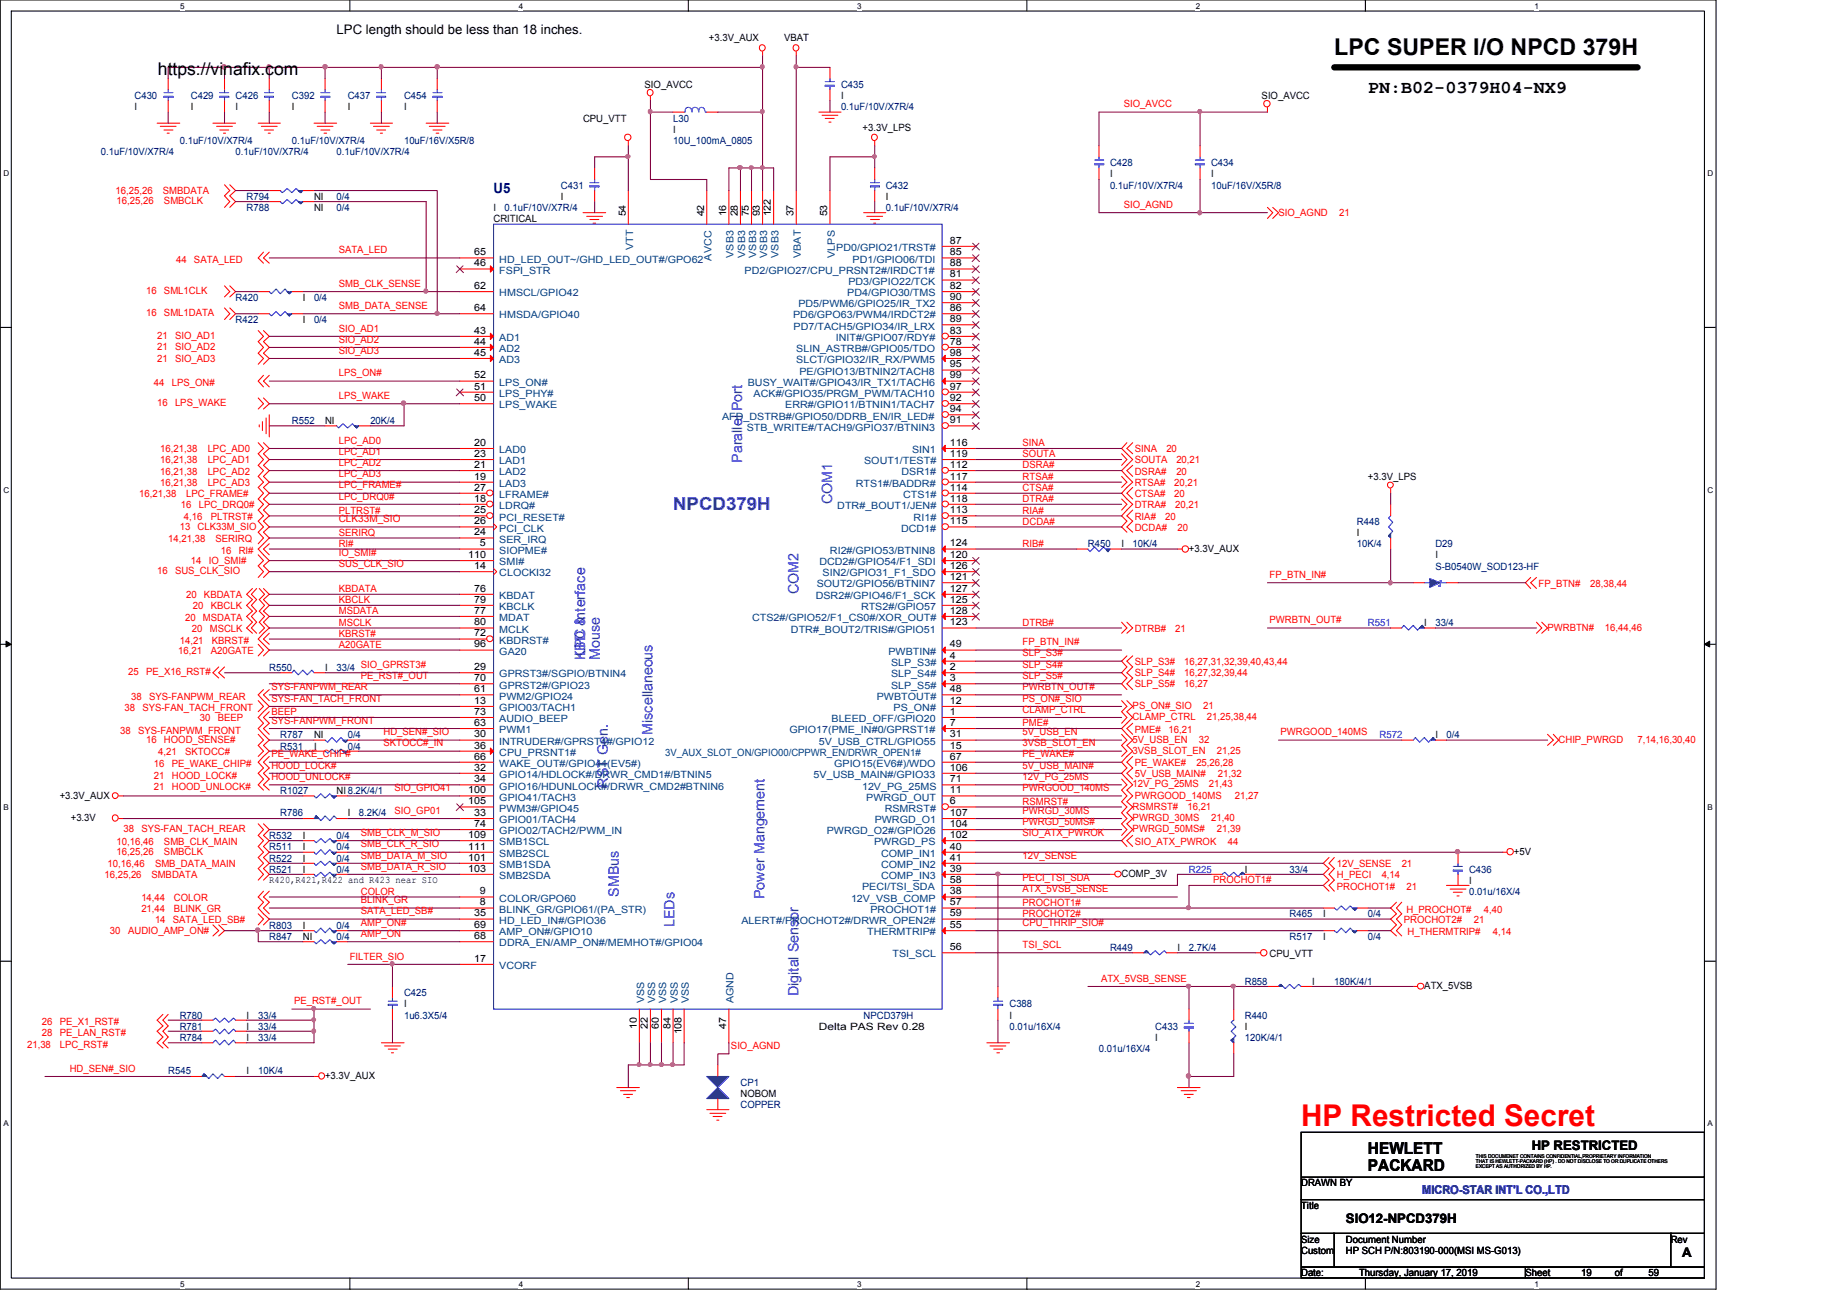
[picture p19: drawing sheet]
<svg xmlns="http://www.w3.org/2000/svg" width="297mm" height="210mm" viewBox="0 0 297 210" stroke-linecap="round" stroke-linejoin="round" font-family="sans-serif">
<defs><g id="words">
<text font-size="4.8" fill="#f00" x="209.3" y="181.2">HP Restricted Secret</text>
<text font-size="3.7" x="214.6" y="8.8">LPC SUPER I/O NPCD 379H</text>
<text font-size="2.9" x="220" y="14.9">PN:B02-0379H04-NX9</text>
<text font-size="2.9" fill="#00f" x="108.2" y="82">NPCD379H</text>
<text font-size="2.8" x="25.4" y="12.1">https://vinafix.com</text>
<g font-size="2.6">
<text x="220" y="185.7">HEWLETT</text>
<text x="220" y="188.4">PACKARD</text>
</g>
<text font-size="2.3" fill="#000080" x="79.4" y="31">U5</text>
<g font-size="2.3" fill="#00f">
<text x="119.3" y="74.4" transform="rotate(-90 119.3 74.4)">Parallel Port</text>
<text x="133.8" y="81.1" transform="rotate(-90 133.8 81.1)">COM1</text>
<text x="128.4" y="95.6" transform="rotate(-90 128.4 95.6)">COM2</text>
<text x="94.1" y="106.2" transform="rotate(-90 94.1 106.2)">KBD &amp;</text>
<text x="94.1" y="105.5" transform="rotate(-90 94.1 105.5)">LPC Interface</text>
<text x="96.5" y="106.2" transform="rotate(-90 96.5 106.2)">Mouse</text>
<text x="104.9" y="118.3" transform="rotate(-90 104.9 118.3)">Miscellaneous</text>
<text x="97.7" y="126.7" transform="rotate(-90 97.7 126.7)">RST Gen.</text>
<text x="99.5" y="144.3" transform="rotate(-90 99.5 144.3)">SMBus</text>
<text x="108.5" y="149.1" transform="rotate(-90 108.5 149.1)">LEDs</text>
<text x="123" y="144.6" transform="rotate(-90 123 144.6)">Power Mangement</text>
<text x="128.4" y="160.3" transform="rotate(-90 128.4 160.3)">Digital Sensor</text>
</g>
<g font-size="2.1">
<text x="54.1" y="5.5">LPC length should be less than 18 inches.</text>
<text x="246.3" y="184.9">HP RESTRICTED</text>
<text x="216.4" y="196.8">SIO12-NPCD379H</text>
<text x="270.5" y="202.2">A</text>
</g>
<text font-size="1.9" fill="#00f" x="228.7" y="192.1">MICRO-STAR INT'L CO.,LTD</text>
<g font-size="1.6">
<text x="114" y="6.5">+3.3V_AUX</text>
<text x="126.1" y="6.5">VBAT</text>
<text x="21.6" y="17.7">I</text>
<text x="30.7" y="17.7">I</text>
<text x="37.9" y="17.7">I</text>
<text x="46.9" y="17.7">I</text>
<text x="55.9" y="17.7">I</text>
<text x="65" y="17.7">I</text>
<text x="103.7" y="14.1">SIO_AVCC</text>
<text x="135.3" y="15.9">I</text>
<text x="202.9" y="15.9">SIO_AVCC</text>
<text x="93.8" y="19.6">CPU_VTT</text>
<text x="108.2" y="21.3">I</text>
<text x="138.7" y="21">+3.3V_LPS</text>
<text x="178.5" y="28.5">I</text>
<text x="194.8" y="28.5">I</text>
<text x="50.5" y="34">NI</text>
<text x="50.5" y="32.2">NI</text>
<text x="79.4" y="34">I</text>
<text x="79.4" y="35.7">CRITICAL</text>
<text x="90.2" y="32.2">I</text>
<text x="100.6" y="34.8" transform="rotate(-90 100.6 34.8)">54</text>
<text x="113.2" y="34.8" transform="rotate(-90 113.2 34.8)">42</text>
<text x="116.8" y="34.8" transform="rotate(-90 116.8 34.8)">16</text>
<text x="118.7" y="34.8" transform="rotate(-90 118.7 34.8)">28</text>
<text x="120.4" y="34.8" transform="rotate(-90 120.4 34.8)">75</text>
<text x="122.2" y="34.8" transform="rotate(-90 122.2 34.8)">93</text>
<text x="124" y="34.8" transform="rotate(-90 124 34.8)">122</text>
<text x="127.6" y="34.8" transform="rotate(-90 127.6 34.8)">37</text>
<text x="133.1" y="34.8" transform="rotate(-90 133.1 34.8)">53</text>
<text x="142.4" y="32.2">I</text>
<text x="76.2" y="41.1">65</text>
<text x="152.8" y="41.1">85</text>
<text x="152.8" y="39.2">87</text>
<text x="76.2" y="46.5">62</text>
<text x="76.2" y="42.8">46</text>
<text x="152.8" y="42.8">88</text>
<text x="152.8" y="46.5">82</text>
<text x="152.8" y="44.6">81</text>
<text x="48.7" y="48.4">I</text>
<text x="48.7" y="52">I</text>
<text x="76.2" y="50">64</text>
<text x="76.2" y="53.7">43</text>
<text x="152.8" y="50">86</text>
<text x="152.8" y="53.7">83</text>
<text x="152.8" y="51.8">89</text>
<text x="152.8" y="48.3">90</text>
<text x="76.2" y="55.5">44</text>
<text x="76.2" y="57.2">45</text>
<text x="152.8" y="55.5">78</text>
<text x="152.8" y="57.2">98</text>
<text x="152.8" y="59.1">95</text>
<text x="76.2" y="60.9">52</text>
<text x="76.2" y="62.7">51</text>
<text x="76.2" y="64.5">50</text>
<text x="152.8" y="64.5">92</text>
<text x="152.8" y="60.9">99</text>
<text x="152.8" y="62.7">97</text>
<text x="52.3" y="68.2">NI</text>
<text x="76.2" y="71.7">20</text>
<text x="152.8" y="68.1">91</text>
<text x="152.8" y="71.7">116</text>
<text x="152.8" y="66.3">94</text>
<text x="76.2" y="73.5">23</text>
<text x="76.2" y="75.3">21</text>
<text x="76.2" y="77.1">19</text>
<text x="152.8" y="77.1">117</text>
<text x="152.8" y="75.3">112</text>
<text x="152.8" y="73.5">119</text>
<text x="220" y="77.2">+3.3V_LPS</text>
<text x="76.2" y="78.9">27</text>
<text x="76.2" y="80.7">18</text>
<text x="76.2" y="82.6">25</text>
<text x="152.8" y="82.6">113</text>
<text x="152.8" y="78.9">114</text>
<text x="152.8" y="80.7">118</text>
<text x="75.3" y="89.7">110</text>
<text x="76.2" y="84.3">26</text>
<text x="76.2" y="86.1">24</text>
<text x="77.2" y="87.9">5</text>
<text x="152.8" y="84.3">115</text>
<text x="152.8" y="87.9">124</text>
<text x="152.8" y="89.7">120</text>
<text x="180.4" y="88.1">I</text>
<text x="191.2" y="88.8">+3.3V_AUX</text>
<text x="218.2" y="86.3">I</text>
<text x="230.8" y="89.8">I</text>
<text x="76.2" y="91.5">14</text>
<text x="76.2" y="95.2">76</text>
<text x="152.8" y="95.2">127</text>
<text x="152.8" y="93.3">121</text>
<text x="152.8" y="91.5">126</text>
<text x="76.2" y="96.9">79</text>
<text x="76.2" y="98.7">77</text>
<text x="76.2" y="100.6">80</text>
<text x="152.8" y="100.6">123</text>
<text x="152.8" y="98.7">128</text>
<text x="152.8" y="96.9">125</text>
<text x="229.1" y="100.7">I</text>
<text x="52.3" y="107.9">I</text>
<text x="76.2" y="102.4">72</text>
<text x="76.2" y="104.1">96</text>
<text x="76.2" y="107.8">29</text>
<text x="152.8" y="105.9">4</text>
<text x="152.8" y="107.8">2</text>
<text x="152.8" y="104.1">49</text>
<text x="76.2" y="109.6">70</text>
<text x="76.2" y="111.3">61</text>
<text x="76.2" y="113.2">13</text>
<text x="152.8" y="111.3">48</text>
<text x="152.8" y="109.6">3</text>
<text x="152.8" y="113.2">12</text>
<text x="50.5" y="118.7">NI</text>
<text x="76.2" y="115">73</text>
<text x="76.2" y="116.8">63</text>
<text x="76.2" y="118.6">30</text>
<text x="152.8" y="118.6">31</text>
<text x="152.8" y="115">1</text>
<text x="152.8" y="116.8">7</text>
<text x="230.8" y="118.7">I</text>
<text x="50.5" y="120.6">I</text>
<text x="76.2" y="120.4">36</text>
<text x="76.2" y="122.2">66</text>
<text x="76.2" y="124">32</text>
<text x="76.2" y="125.8">34</text>
<text x="152.8" y="125.8">71</text>
<text x="152.8" y="124">106</text>
<text x="152.8" y="120.4">15</text>
<text x="152.8" y="122.2">67</text>
<text x="9.6" y="128.4">+3.3V_AUX</text>
<text x="54.1" y="127.8">NI8.2K/4/1</text>
<text x="55.9" y="131.3">I</text>
<text x="75.3" y="127.6">100</text>
<text x="75.3" y="129.4">105</text>
<text x="76.2" y="131.2">33</text>
<text x="152.8" y="129.4">6</text>
<text x="152.8" y="131.2">107</text>
<text x="152.8" y="127.6">11</text>
<text x="11.4" y="132.1">+3.3V</text>
<text x="48.7" y="136.7">I</text>
<text x="48.7" y="135">I</text>
<text x="75.3" y="134.8">109</text>
<text x="75.3" y="136.7">111</text>
<text x="76.2" y="133">74</text>
<text x="152.8" y="133">104</text>
<text x="152.8" y="136.7">40</text>
<text x="152.8" y="134.8">102</text>
<text x="243.5" y="137.5">+5V</text>
<text x="43.3" y="142">R420,R421,R422 and R423 near SIO</text>
<text x="48.7" y="140.4">I</text>
<text x="48.7" y="138.6">I</text>
<text x="75.3" y="138.4">101</text>
<text x="75.3" y="140.2">103</text>
<text x="77.2" y="143.8">9</text>
<text x="152.8" y="143.8">38</text>
<text x="152.8" y="142">58</text>
<text x="152.8" y="138.4">41</text>
<text x="152.8" y="140.2">39</text>
<text x="180.4" y="141.1">COMP_3V</text>
<text x="200.2" y="140.4">I</text>
<text x="236.3" y="142.2">I</text>
<text x="48.7" y="149.4">I</text>
<text x="76.2" y="147.4">35</text>
<text x="76.2" y="149.3">69</text>
<text x="77.2" y="145.6">8</text>
<text x="152.8" y="145.6">57</text>
<text x="152.8" y="147.4">59</text>
<text x="152.8" y="149.3">55</text>
<text x="212.8" y="147.6">I</text>
<text x="48.7" y="151.2">NI</text>
<text x="76.2" y="154.7">17</text>
<text x="76.2" y="151">68</text>
<text x="152.8" y="152.8">56</text>
<text x="189.4" y="153">I</text>
<text x="204.2" y="153.9">CPU_VTT</text>
<text x="212.8" y="151.2">I</text>
<text x="65" y="162">I</text>
<text x="211" y="158.4">I</text>
<text x="229.1" y="159.1">ATX_5VSB</text>
<text x="39.7" y="163.8">I</text>
<text x="39.7" y="165.6">I</text>
<text x="39.7" y="167.4">I</text>
<text x="102.4" y="165.4" transform="rotate(-90 102.4 165.4)">10</text>
<text x="104.2" y="165.4" transform="rotate(-90 104.2 165.4)">22</text>
<text x="106" y="165.4" transform="rotate(-90 106 165.4)">60</text>
<text x="107.8" y="165.4" transform="rotate(-90 107.8 165.4)">84</text>
<text x="109.6" y="166.4" transform="rotate(-90 109.6 166.4)">108</text>
<text x="116.8" y="165.4" transform="rotate(-90 116.8 165.4)">47</text>
<text x="131.7" y="165.6">Delta PAS Rev 0.28</text>
<text x="162.3" y="163.8">I</text>
<text x="185.8" y="167.4">I</text>
<text x="200.2" y="165.6">I</text>
<text x="39.7" y="172.8">I</text>
<text x="52.3" y="173.6">+3.3V_AUX</text>
<text x="119.1" y="176.4">NOBOM</text>
<text x="209.3" y="190.8">DRAWN BY</text>
<text x="209.2" y="194.5">Title</text>
<text x="209.2" y="199.9">Size</text>
<text x="209.3" y="201.7">Custom</text>
<text x="216.4" y="199.9">Document Number</text>
<text x="216.4" y="201.7">HP SCH P/N:803190-000(MSI MS-G013)</text>
<text x="268.7" y="199.9">Rev</text>
<text x="209.3" y="205.3">Date:</text>
<text x="218.6" y="205.3">Thursday, January 17, 2019</text>
<text x="245.3" y="205.3">Sheet</text>
<text x="254.3" y="205.3">19</text>
<text x="259.7" y="205.3">of</text>
<text x="265.1" y="205.3">59</text>
</g>
<g font-size="1.6" fill="#000080">
<text x="21.6" y="15.9">C430</text>
<text x="30.7" y="15.9">C429</text>
<text x="37.9" y="15.9">C426</text>
<text x="46.9" y="15.9">C392</text>
<text x="55.9" y="15.9">C437</text>
<text x="65" y="15.9">C454</text>
<text x="135.3" y="14.1">C435</text>
<text x="135.3" y="17.7">0.1uF/10V/X7R/4</text>
<text x="28.9" y="23.1">0.1uF/10V/X7R/4</text>
<text x="46.9" y="23.1">0.1uF/10V/X7R/4</text>
<text x="65" y="23.1">10uF/16V/X5R/8</text>
<text x="108.2" y="19.6">L30</text>
<text x="108.2" y="23.1">10U_100mA_0805</text>
<text x="16.2" y="25">0.1uF/10V/X7R/4</text>
<text x="37.9" y="25">0.1uF/10V/X7R/4</text>
<text x="54.1" y="25">0.1uF/10V/X7R/4</text>
<text x="178.5" y="26.8">C428</text>
<text x="194.8" y="26.8">C434</text>
<text x="39.7" y="34">R788</text>
<text x="39.7" y="32.2">R794</text>
<text x="54.1" y="34">0/4</text>
<text x="54.1" y="32.2">0/4</text>
<text x="81.2" y="34">0.1uF/10V/X7R/4</text>
<text x="90.2" y="30.4">C431</text>
<text x="142.4" y="30.4">C432</text>
<text x="142.4" y="34">0.1uF/10V/X7R/4</text>
<text x="178.5" y="30.4">0.1uF/10V/X7R/4</text>
<text x="194.8" y="30.4">10uF/16V/X5R/8</text>
<text x="37.9" y="48.4">R420</text>
<text x="37.9" y="52">R422</text>
<text x="50.5" y="48.4">0/4</text>
<text x="50.5" y="52">0/4</text>
<text x="46.9" y="68.2">R552</text>
<text x="59.6" y="68.2">20K/4</text>
<text x="175" y="88.1">R450</text>
<text x="182.2" y="88.1">10K/4</text>
<text x="218.2" y="84.5">R448</text>
<text x="218.2" y="88.1">10K/4</text>
<text x="230.8" y="88.1">D29</text>
<text x="230.8" y="91.7">S-B0540W_SOD123-HF</text>
<text x="230.8" y="100.7">33/4</text>
<text x="43.3" y="107.9">R550</text>
<text x="54.1" y="107.9">33/4</text>
<text x="45.1" y="118.7">R787</text>
<text x="55.9" y="118.7">0/4</text>
<text x="232.6" y="118.7">0/4</text>
<text x="45.1" y="120.6">R531</text>
<text x="55.9" y="120.6">0/4</text>
<text x="45.1" y="127.8">R1027</text>
<text x="45.1" y="131.3">R786</text>
<text x="57.7" y="131.3">8.2K/4</text>
<text x="43.3" y="136.7">R511</text>
<text x="43.3" y="135">R532</text>
<text x="54.1" y="136.7">0/4</text>
<text x="54.1" y="135">0/4</text>
<text x="43.3" y="140.4">R521</text>
<text x="43.3" y="138.6">R522</text>
<text x="54.1" y="140.4">0/4</text>
<text x="54.1" y="138.6">0/4</text>
<text x="207.4" y="140.4">33/4</text>
<text x="236.3" y="140.4">C436</text>
<text x="236.3" y="143.9">0.01u/16X/4</text>
<text x="43.3" y="149.4">R803</text>
<text x="54.1" y="149.4">0/4</text>
<text x="207.4" y="147.6">R465</text>
<text x="220" y="147.6">0/4</text>
<text x="43.3" y="151.2">R847</text>
<text x="54.1" y="151.2">0/4</text>
<text x="178.5" y="153">R449</text>
<text x="191.2" y="153">2.7K/4</text>
<text x="207.4" y="151.2">R517</text>
<text x="220" y="151.2">0/4</text>
<text x="65" y="160.2">C425</text>
<text x="162.3" y="162">C388</text>
<text x="200.2" y="158.4">R858</text>
<text x="214.6" y="158.4">180K/4/1</text>
<text x="28.9" y="163.8">R780</text>
<text x="28.9" y="165.6">R781</text>
<text x="28.9" y="167.4">R784</text>
<text x="41.5" y="163.8">33/4</text>
<text x="41.5" y="165.6">33/4</text>
<text x="41.5" y="167.4">33/4</text>
<text x="65" y="163.8">1u6.3X5/4</text>
<text x="138.9" y="163.8">NPCD379H</text>
<text x="162.3" y="165.6">0.01u/16X/4</text>
<text x="185.8" y="165.6">C433</text>
<text x="200.2" y="163.8">R440</text>
<text x="200.2" y="167.4">120K/4/1</text>
<text x="27" y="172.8">R545</text>
<text x="41.5" y="172.8">10K/4</text>
<text x="176.7" y="169.2">0.01u/16X/4</text>
<text x="119.1" y="174.7">CP1</text>
<text x="119.1" y="178.2">COPPER</text>
</g>
<g font-size="1.6" fill="#f00">
<text x="180.7" y="17.3">SIO_AVCC</text>
<text x="18.6" y="31.2">16,25,26</text>
<text x="18.8" y="32.9">16,25,26</text>
<text x="26.2" y="31.2">SMBDATA</text>
<text x="26.4" y="32.9">SMBCLK</text>
<text x="180.7" y="33.4">SIO_AGND</text>
<text x="205.6" y="34.7">SIO_AGND</text>
<text x="215.3" y="34.7">21</text>
<text x="54.5" y="40.7">SATA_LED</text>
<text x="23.5" y="47.3">16</text>
<text x="26.4" y="47.3">SML1CLK</text>
<text x="28.3" y="42.2">44</text>
<text x="31.2" y="42.2">SATA_LED</text>
<text x="54.5" y="46.1">SMB_CLK_SENSE</text>
<text x="23.5" y="50.9">16</text>
<text x="26.4" y="50.9">SML1DATA</text>
<text x="54.5" y="53.3">SIO_AD1</text>
<text x="54.5" y="49.7">SMB_DATA_SENSE</text>
<text x="25.3" y="54.5">21</text>
<text x="25.3" y="56.3">21</text>
<text x="25.3" y="58.2">21</text>
<text x="28.1" y="54.5">SIO_AD1</text>
<text x="28.1" y="56.3">SIO_AD2</text>
<text x="28.1" y="58.2">SIO_AD3</text>
<text x="54.5" y="55.1">SIO_AD2</text>
<text x="54.5" y="56.9">SIO_AD3</text>
<text x="24.8" y="62.1">44</text>
<text x="25.3" y="65.4">16</text>
<text x="27.6" y="62.1">LPS_ON#</text>
<text x="28.1" y="65.4">LPS_WAKE</text>
<text x="54.5" y="60.5">LPS_ON#</text>
<text x="54.5" y="64.2">LPS_WAKE</text>
<text x="54.5" y="71.4">LPC_AD0</text>
<text x="164.5" y="71.8">SINA</text>
<text x="25.8" y="76.4">16,21,38</text>
<text x="25.8" y="72.7">16,21,38</text>
<text x="25.8" y="74.5">16,21,38</text>
<text x="33.4" y="76.4">LPC_AD2</text>
<text x="33.4" y="72.7">LPC_AD0</text>
<text x="33.4" y="74.5">LPC_AD1</text>
<text x="54.5" y="73.2">LPC_AD1</text>
<text x="54.5" y="76.8">LPC_AD3</text>
<text x="54.5" y="74.9">LPC_AD2</text>
<text x="164.5" y="75.4">DSRA#</text>
<text x="164.5" y="73.6">SOUTA</text>
<text x="164.5" y="77.2">RTSA#</text>
<text x="182.5" y="76.4">DSRA#</text>
<text x="182.5" y="74.5">SOUTA</text>
<text x="182.5" y="72.7">SINA</text>
<text x="187.6" y="72.7">20</text>
<text x="189.2" y="76.4">20</text>
<text x="189.2" y="74.5">20,21</text>
<text x="22.4" y="79.9">16,21,38</text>
<text x="25.8" y="78.1">16,21,38</text>
<text x="29.1" y="81.8">16</text>
<text x="29.6" y="83.6">4,16</text>
<text x="29.9" y="79.9">LPC_FRAME#</text>
<text x="32" y="81.8">LPC_DRQ0#</text>
<text x="33.4" y="78.1">LPC_AD3</text>
<text x="33.9" y="83.6">PLTRST#</text>
<text x="54.5" y="82.6">PLTRST#</text>
<text x="54.5" y="80.3">LPC_DRQ0#</text>
<text x="54.5" y="84">CLK33M_SIO</text>
<text x="54.5" y="78.6">LPC_FRAME#</text>
<text x="164.5" y="82.6">RIA#</text>
<text x="164.5" y="80.8">DTRA#</text>
<text x="164.5" y="79">CTSA#</text>
<text x="182.5" y="83.6">RIA#</text>
<text x="182.5" y="81.8">DTRA#</text>
<text x="182.5" y="79.9">CTSA#</text>
<text x="182.5" y="78.1">RTSA#</text>
<text x="187.4" y="83.6">20</text>
<text x="188.8" y="79.9">20</text>
<text x="188.8" y="78.1">20,21</text>
<text x="189" y="81.8">20,21</text>
<text x="27" y="87.1">14,21,38</text>
<text x="28.9" y="85.2">13</text>
<text x="31.8" y="85.2">CLK33M_SIO</text>
<text x="34.7" y="87.1">SERIRQ</text>
<text x="35.5" y="89.2">16</text>
<text x="38.4" y="89.2">RI#</text>
<text x="54.5" y="89.4">IO_SMI#</text>
<text x="54.5" y="88">RI#</text>
<text x="54.5" y="86.2">SERIRQ</text>
<text x="164.5" y="84.4">DCDA#</text>
<text x="164.5" y="88">RIB#</text>
<text x="182.5" y="85.3">DCDA#</text>
<text x="189.4" y="85.3">20</text>
<text x="25.3" y="92.4">16</text>
<text x="28.1" y="92.4">SUS_CLK_SIO</text>
<text x="30.7" y="90.8">14</text>
<text x="33.6" y="90.8">IO_SMI#</text>
<text x="54.5" y="95.3">KBDATA</text>
<text x="54.5" y="91.2">SUS_CLK_SIO</text>
<text x="204.2" y="93">FP_BTN_IN#</text>
<text x="247.4" y="94.4">FP_BTN#</text>
<text x="255.7" y="94.4">28,38,44</text>
<text x="29.8" y="99.8">20</text>
<text x="29.9" y="96.2">20</text>
<text x="30.9" y="101.6">20</text>
<text x="31" y="98">20</text>
<text x="32.6" y="99.8">MSDATA</text>
<text x="32.8" y="96.2">KBDATA</text>
<text x="33.7" y="101.6">MSCLK</text>
<text x="33.9" y="98">KBCLK</text>
<text x="54.5" y="97">KBCLK</text>
<text x="54.5" y="98.8">MSDATA</text>
<text x="54.5" y="100.7">MSCLK</text>
<text x="164.5" y="100.7">DTRB#</text>
<text x="182.5" y="101.6">DTRB#</text>
<text x="189" y="101.6">21</text>
<text x="204.2" y="100.2">PWRBTN_OUT#</text>
<text x="248.9" y="101.4">PWRBTN#</text>
<text x="258.1" y="101.4">16,44,46</text>
<text x="28.7" y="105.2">16,21</text>
<text x="28.9" y="103.5">14,21</text>
<text x="33.9" y="105.2">A20GATE</text>
<text x="34.1" y="103.5">KBRST#</text>
<text x="54.5" y="104.2">A20GATE</text>
<text x="54.5" y="102.4">KBRST#</text>
<text x="58" y="107.4">SIO_GPRST3#</text>
<text x="164.5" y="103.8">FP_BTN_IN#</text>
<text x="164.5" y="105.6">SLP_S3#</text>
<text x="164.5" y="107.4">SLP_S4#</text>
<text x="182.5" y="107">SLP_S3#</text>
<text x="190.5" y="107">16,27,31,32,39,40,43,44</text>
<text x="20.6" y="108.6">25</text>
<text x="21.1" y="112.6">38</text>
<text x="23.5" y="108.6">PE_X16_RST#</text>
<text x="24" y="112.6">SYS-FANPWM_REAR</text>
<text x="43.6" y="112.9">SYS-FAN_TACH_FRONT</text>
<text x="43.6" y="111">SYS-FANPWM_REAR</text>
<text x="58" y="109.2">PE_RST#_OUT</text>
<text x="164.5" y="111">PWRBTN_OUT#</text>
<text x="164.5" y="112.9">PS_ON#_SIO</text>
<text x="164.5" y="109.2">SLP_S5#</text>
<text x="182.5" y="110.6">SLP_S5#</text>
<text x="182.5" y="108.8">SLP_S4#</text>
<text x="190.5" y="110.6">16,27</text>
<text x="190.5" y="108.8">16,27,32,39,44</text>
<text x="19.3" y="118">38</text>
<text x="20" y="114.4">38</text>
<text x="22.2" y="118">SYS-FANPWM_FRONT</text>
<text x="22.9" y="114.4">SYS-FAN_TACH_FRONT</text>
<text x="23.5" y="119.5">16</text>
<text x="26.4" y="119.5">HOOD_SENSE#</text>
<text x="32.1" y="116">30</text>
<text x="35" y="116">BEEP</text>
<text x="43.6" y="116.4">SYS-FANPWM_FRONT</text>
<text x="43.6" y="115.1">BEEP</text>
<text x="61.7" y="118.3">HD_SEN#_SIO</text>
<text x="164.5" y="118.3">5V_USB_EN</text>
<text x="164.5" y="116.8">PME#</text>
<text x="164.5" y="114.6">CLAMP_CTRL</text>
<text x="182.2" y="115.8">CLAMP_CTRL</text>
<text x="182.2" y="119.5">5V_USB_EN</text>
<text x="182.2" y="114">PS_ON#_SIO</text>
<text x="182.5" y="117.9">PME#</text>
<text x="187.9" y="117.9">16,21</text>
<text x="192.8" y="119.5">32</text>
<text x="193.5" y="114">21</text>
<text x="194.1" y="115.8">21,25,38,44</text>
<text x="205.9" y="118.3">PWRGOOD_140MS</text>
<text x="250.7" y="119.5">CHIP_PWRGD</text>
<text x="263.4" y="119.5">7,14,16,30,40</text>
<text x="24.8" y="125.2">21</text>
<text x="24.8" y="123.4">16</text>
<text x="25.4" y="121.4">4,21</text>
<text x="27.6" y="125.2">HOOD_LOCK#</text>
<text x="27.6" y="123.4">PE_WAKE_CHIP#</text>
<text x="29.8" y="121.4">SKTOCC#</text>
<text x="43.6" y="125.5">HOOD_UNLOCK#</text>
<text x="43.6" y="123.6">HOOD_LOCK#</text>
<text x="43.6" y="121.8">PE_WAKE_CHIP#</text>
<text x="61.7" y="120.1">SKTOCC#_IN</text>
<text x="164.5" y="125.5">12V_PG_25MS</text>
<text x="164.5" y="120.1">3VSB_SLOT_EN</text>
<text x="164.5" y="123.6">5V_USB_MAIN#</text>
<text x="164.5" y="121.8">PE_WAKE#</text>
<text x="182.2" y="121.2">3VSB_SLOT_EN</text>
<text x="182.5" y="123.2">PE_WAKE#</text>
<text x="182.5" y="125.1">5V_USB_MAIN#</text>
<text x="192.4" y="123.2">25,26,28</text>
<text x="195.7" y="121.2">21,25</text>
<text x="195.9" y="125.1">21,32</text>
<text x="24.8" y="127">21</text>
<text x="27.6" y="127">HOOD_UNLOCK#</text>
<text x="63.5" y="130.9">SIO_GP01</text>
<text x="63.5" y="127.3">SIO_GPIO41</text>
<text x="164.5" y="130.9">PWRGD_30MS</text>
<text x="164.5" y="129.5">RSMRST#</text>
<text x="164.5" y="127.3">PWRGOOD_140MS</text>
<text x="182.2" y="126.7">12V_PG_25MS</text>
<text x="182.2" y="130.3">RSMRST#</text>
<text x="182.5" y="128.4">PWRGOOD_140MS</text>
<text x="191" y="130.3">16,21</text>
<text x="194.4" y="126.7">21,43</text>
<text x="198.6" y="128.4">21,27</text>
<text x="18.8" y="135.9">10,16,46</text>
<text x="18.8" y="137.5">16,25,26</text>
<text x="19.9" y="133.9">38</text>
<text x="22.7" y="133.9">SYS-FAN_TACH_REAR</text>
<text x="26.4" y="135.9">SMB_CLK_MAIN</text>
<text x="26.4" y="137.5">SMBCLK</text>
<text x="58" y="136.3">SMB_CLK_R_SIO</text>
<text x="58" y="134.5">SMB_CLK_M_SIO</text>
<text x="164.5" y="132.7">PWRGD_50MS#</text>
<text x="164.5" y="134.5">SIO_ATX_PWROK</text>
<text x="182.2" y="133.9">PWRGD_50MS#</text>
<text x="182.2" y="132.1">PWRGD_30MS</text>
<text x="182.5" y="135.9">SIO_ATX_PWROK</text>
<text x="194.8" y="132.1">21,40</text>
<text x="195.7" y="133.9">21,39</text>
<text x="197.5" y="135.9">44</text>
<text x="16.8" y="141.2">16,25,26</text>
<text x="17.3" y="139.4">10,16,46</text>
<text x="24.3" y="141.2">SMBDATA</text>
<text x="24.9" y="139.4">SMB_DATA_MAIN</text>
<text x="58" y="138.1">SMB_DATA_M_SIO</text>
<text x="58" y="139.9">SMB_DATA_R_SIO</text>
<text x="58" y="143.9">COLOR</text>
<text x="164.5" y="141.6">PECI_TSI_SDA</text>
<text x="164.5" y="143.5">ATX_5VSB_SENSE</text>
<text x="164.5" y="138.1">12V_SENSE</text>
<text x="195.1" y="142.1">PROCHOT1#</text>
<text x="215" y="139.4">12V_SENSE</text>
<text x="215" y="143.1">PROCHOT1#</text>
<text x="215" y="141.2">H_PECI</text>
<text x="222.2" y="141.2">4,14</text>
<text x="225.4" y="139.4">21</text>
<text x="226.2" y="143.1">21</text>
<text x="22.7" y="144.9">14,44</text>
<text x="22.7" y="146.6">21,44</text>
<text x="24.9" y="148.5">14</text>
<text x="27.8" y="148.5">SATA_LED_SB#</text>
<text x="28" y="144.9">COLOR</text>
<text x="28" y="146.6">BLINK_GR</text>
<text x="58" y="148.9">AMP_ON#</text>
<text x="58" y="145.3">BLINK_GR</text>
<text x="58" y="147.1">SATA_LED_SB#</text>
<text x="164.5" y="145.7">PROCHOT1#</text>
<text x="164.5" y="148.9">CPU_THRIP_SIO#</text>
<text x="164.5" y="147.5">PROCHOT2#</text>
<text x="225.8" y="148.5">PROCHOT2#</text>
<text x="226.2" y="146.8">H_PROCHOT#</text>
<text x="237" y="148.5">21</text>
<text x="238.6" y="146.8">4,40</text>
<text x="17.6" y="150.3">30</text>
<text x="20.6" y="150.3">AUDIO_AMP_ON#</text>
<text x="56.3" y="154.3">FILTER_SIO</text>
<text x="58" y="150.7">AMP_ON</text>
<text x="164.5" y="152.5">TSI_SCL</text>
<text x="226.4" y="150.5">H_THERMTRIP#</text>
<text x="240.1" y="150.5">4,14</text>
<text x="47.3" y="161.5">PE_RST#_OUT</text>
<text x="177.1" y="157.9">ATX_5VSB_SENSE</text>
<text x="6.7" y="164.8">26</text>
<text x="6.7" y="166.7">28</text>
<text x="9.6" y="164.8">PE_X1_RST#</text>
<text x="9.6" y="166.7">PE_LAN_RST#</text>
<text x="4.4" y="168.5">21,38</text>
<text x="9.6" y="168.5">LPC_RST#</text>
<text x="11.2" y="172.4">HD_SEN#_SIO</text>
<text x="117.6" y="168.7">SIO_AGND</text>
</g>
<g font-size="1.6" fill="#004080">
<text x="101.8" y="40.2" transform="rotate(-90 101.8 40.2)">VTT</text>
<text x="114.4" y="41.9" transform="rotate(-90 114.4 41.9)">AVCC</text>
<text x="118" y="41.5" transform="rotate(-90 118 41.5)">VSB3</text>
<text x="119.8" y="41.5" transform="rotate(-90 119.8 41.5)">VSB3</text>
<text x="121.6" y="41.5" transform="rotate(-90 121.6 41.5)">VSB3</text>
<text x="123.4" y="41.5" transform="rotate(-90 123.4 41.5)">VSB3</text>
<text x="125.2" y="41.5" transform="rotate(-90 125.2 41.5)">VSB3</text>
<text x="128.8" y="41.6" transform="rotate(-90 128.8 41.6)">VBAT</text>
<text x="134.2" y="41.5" transform="rotate(-90 134.2 41.5)">VLPS</text>
<text x="134.5" y="40.4">PD0/GPIO21/TRST#</text>
<text x="80.3" y="42.2">HD_LED_OUT~/GHD_LED_OUT#/GPO62</text>
<text x="80.3" y="47.7">HMSCL/GPIO42</text>
<text x="80.3" y="44">FSPI_STR</text>
<text x="119.8" y="44">PD2/GPIO27/CPU_PRSNT2#/IRDCT1#</text>
<text x="136.3" y="47.7">PD4/GPIO30/TMS</text>
<text x="136.4" y="45.8">PD3/GPIO22/TCK</text>
<text x="137.1" y="42.2">PD1/GPIO06/TDI</text>
<text x="80.3" y="51.2">HMSDA/GPIO40</text>
<text x="127.5" y="51.2">PD6/GPO63/PWM4/IRDCT2#</text>
<text x="127.6" y="53">PD7/TACH5/GPIO34/IR_LRX</text>
<text x="128.4" y="49.4">PD5/PWM6/GPIO25/IR_TX2</text>
<text x="80.3" y="54.9">AD1</text>
<text x="80.3" y="56.6">AD2</text>
<text x="80.3" y="58.4">AD3</text>
<text x="128.1" y="56.6">SLIN_ASTRB#/GPIO05/TDO</text>
<text x="128.1" y="58.4">SLCT/GPIO32/IR_RX/PWM5</text>
<text x="134.4" y="54.9">INIT#/GPIO07/RDY#</text>
<text x="80.3" y="62.1">LPS_ON#</text>
<text x="80.3" y="63.8">LPS_PHY#</text>
<text x="80.3" y="65.7">LPS_WAKE</text>
<text x="120.3" y="62.1">BUSY_WAIT#/GPIO43/IR_TX1/TACH6</text>
<text x="121.2" y="63.8">ACK#/GPIO35/PRGM_PWM/TACH10</text>
<text x="126.3" y="65.7">ERR#/GPIO11/BTNIN1/TACH7</text>
<text x="128.6" y="60.3">PE/GPIO13/BTNIN2/TACH8</text>
<text x="116.1" y="67.5">AFD_DSTRB#/GPIO50/DDRB_EN/IR_LED#</text>
<text x="120.1" y="69.3">STB_WRITE#/TACH9/GPIO37/BTNIN3</text>
<text x="80.3" y="72.9">LAD0</text>
<text x="80.3" y="74.7">LAD1</text>
<text x="80.3" y="76.5">LAD2</text>
<text x="139" y="74.7">SOUT1/TEST#</text>
<text x="145" y="76.5">DSR1#</text>
<text x="146.7" y="72.9">SIN1</text>
<text x="80.3" y="78.3">LAD3</text>
<text x="80.3" y="80.1">LFRAME#</text>
<text x="80.3" y="81.9">LDRQ#</text>
<text x="80.3" y="83.7">PCI_RESET#</text>
<text x="134.7" y="81.9">DTR#_BOUT1/JEN#</text>
<text x="137.6" y="78.3">RTS1#/BADDR#</text>
<text x="145.2" y="80.1">CTS1#</text>
<text x="146.9" y="83.7">RI1#</text>
<text x="80.3" y="85.5">PCI_CLK</text>
<text x="80.3" y="87.3">SER_IRQ</text>
<text x="80.3" y="89.1">SIOPME#</text>
<text x="133.5" y="89.1">RI2#/GPIO53/BTNIN8</text>
<text x="144.9" y="85.5">DCD1#</text>
<text x="80.3" y="90.9">SMI#</text>
<text x="80.3" y="92.7">CLOCKI32</text>
<text x="131.4" y="94.5">SOUT2/GPIO56/BTNIN7</text>
<text x="131.8" y="90.9">DCD2#/GPIO54/F1_SDI</text>
<text x="132.3" y="92.7">SIN2/GPIO31_F1_SDO</text>
<text x="80.3" y="96.4">KBDAT</text>
<text x="80.3" y="98.1">KBCLK</text>
<text x="80.3" y="99.9">MDAT</text>
<text x="80.3" y="101.8">MCLK</text>
<text x="120.9" y="99.9">CTS2#/GPIO52/F1_CS0#/XOR_OUT#</text>
<text x="127.2" y="101.8">DTR#_BOUT2/TRIS#/GPIO51</text>
<text x="131.2" y="96.4">DSR2#/GPIO46/F1_SCK</text>
<text x="138.5" y="98.1">RTS2#/GPIO57</text>
<text x="80.3" y="103.5">KBDRST#</text>
<text x="80.3" y="105.3">GA20</text>
<text x="142.9" y="105.3">PWBTIN#</text>
<text x="143.3" y="107.1">SLP_S3#</text>
<text x="80.3" y="110.7">GPRST2#/GPIO23</text>
<text x="80.3" y="112.5">PWM2/GPIO24</text>
<text x="80.3" y="109">GPRST3#/SGPIO/BTNIN4</text>
<text x="141" y="112.5">PWBTOUT#</text>
<text x="143.3" y="110.7">SLP_S5#</text>
<text x="143.3" y="109">SLP_S4#</text>
<text x="80.3" y="116.2">AUDIO_BEEP</text>
<text x="80.3" y="117.9">PWM1</text>
<text x="80.3" y="119.8">INTRUDER#/GPRST4#/GPIO12</text>
<text x="80.3" y="114.4">GPIO03/TACH1</text>
<text x="127" y="117.9">GPIO17(PME_IN#0/GPRST1#</text>
<text x="131.7" y="119.8">5V_USB_CTRL/GPIO55</text>
<text x="133.7" y="116.2">BLEED_OFF/GPIO20</text>
<text x="143.7" y="114.4">PS_ON#</text>
<text x="80.3" y="121.6">CPU_PRSNT1#</text>
<text x="80.3" y="123.4">WAKE_OUT#/GPIO44(EV5#)</text>
<text x="80.3" y="125.1">GPIO14/HDLOCK#/DRWR_CMD1#/BTNIN5</text>
<text x="107" y="121.6">3V_AUX_SLOT_ON/GPIO00/CPPWR_EN/DRWR_OPEN1#</text>
<text x="130.8" y="125.1">5V_USB_MAIN#/GPIO33</text>
<text x="134.2" y="123.4">GPIO15(EV6#)/WDO</text>
<text x="80.3" y="127">GPIO16/HDUNLOCK#/DRWR_CMD2#BTNIN6</text>
<text x="80.3" y="128.8">GPIO41/TACH3</text>
<text x="80.3" y="130.6">PWM3#/GPIO45</text>
<text x="138.6" y="127">12V_PG_25MS</text>
<text x="139.3" y="128.8">PWRGD_OUT</text>
<text x="142.3" y="130.6">RSMRST#</text>
<text x="80.3" y="132.4">GPIO01/TACH4</text>
<text x="80.3" y="136">SMB1SCL</text>
<text x="80.3" y="137.8">SMB2SCL</text>
<text x="80.3" y="134.2">GPIO02/TACH2/PWM_IN</text>
<text x="133" y="134.2">PWRGD_O2#/GPIO26</text>
<text x="140.6" y="136">PWRGD_PS</text>
<text x="140.7" y="132.4">PWRGD_O1</text>
<text x="141.7" y="137.8">COMP_IN1</text>
<text x="80.3" y="139.6">SMB1SDA</text>
<text x="80.3" y="141.4">SMB2SDA</text>
<text x="138.6" y="143.2">PECI/TSI_SDA</text>
<text x="141.7" y="139.6">COMP_IN2</text>
<text x="141.7" y="141.4">COMP_IN3</text>
<text x="80.3" y="145">COLOR/GPO60</text>
<text x="80.3" y="146.8">BLINK_GR/GPIO61/(PA_STR)</text>
<text x="80.3" y="148.6">HD_LED_IN#/GPIO36</text>
<text x="119.2" y="148.6">ALERT#/PROCHOT2#/DRWR_OPEN2#</text>
<text x="136.9" y="145">12V_VSB_COMP</text>
<text x="140" y="146.8">PROCHOT1#</text>
<text x="80.3" y="155.9">VCORF</text>
<text x="80.3" y="152.2">DDRA_EN/AMP_ON#/MEMHOT#/GPIO04</text>
<text x="80.3" y="150.5">AMP_ON#/GPIO10</text>
<text x="139.5" y="150.5">THERMTRIP#</text>
<text x="143.5" y="154">TSI_SCL</text>
<text x="103.6" y="161.4" transform="rotate(-90 103.6 161.4)">VSS</text>
<text x="105.4" y="161.4" transform="rotate(-90 105.4 161.4)">VSS</text>
<text x="107.1" y="161.4" transform="rotate(-90 107.1 161.4)">VSS</text>
<text x="109" y="161.4" transform="rotate(-90 109 161.4)">VSS</text>
<text x="110.8" y="161.4" transform="rotate(-90 110.8 161.4)">VSS</text>
<text x="118" y="161.4" transform="rotate(-90 118 161.4)">AGND</text>
</g>
<g font-size="1.6" fill="#00f">
<text x="220" y="100.7">R551</text>
<text x="221.9" y="118.7">R572</text>
<text x="191.2" y="140.4">R225</text>
</g>
<g font-size="1.3">
<text x="29" y="1.4">5</text>
<text x="83.4" y="1.4">4</text>
<text x="137.9" y="1.4">3</text>
<text x="192.3" y="1.4">2</text>
<text x="246.8" y="1.4">1</text>
<text x=".5" y="28.4">D</text>
<text x="274.6" y="28.4">D</text>
<text x=".5" y="79.2">C</text>
<text x="274.6" y="79.2">C</text>
<text x=".5" y="130.2">B</text>
<text x="274.6" y="130.2">B</text>
<text x=".5" y="181.2">A</text>
<text x="274.6" y="181.2">A</text>
<text x="29" y="207">5</text>
<text x="83.4" y="207">4</text>
<text x="137.9" y="207">3</text>
<text x="192.3" y="207">2</text>
<text x="246.8" y="207">1</text>
</g>
<g font-size=".8">
<text x="237.4" y="186.2">THIS DOCUMENET CONTAINS CONFIDENTIAL,PROPRIETARY INFORMATION</text>
<text x="237.4" y="187">THAT IS HEWLETT-PACKARD (HP) . DO NOT DISCLOSE TO OR DUPLICATE OTHERS</text>
<text x="237.4" y="187.9">EXCEPT AS AUTHORIZED BY HP.</text>
</g>
</g></defs>
<path d="M0 0h276v207.4h-276zM1.8 1.8h272.3v203.8h-272.3z" fill="none" stroke="#000" stroke-width=".17"/>
<g fill="#fff">
<path d="M29 .3h.7v1.4h-.7z"/>
<path d="M29 205.8h.7v1.5h-.7z"/>
</g>
<path d="M56.3 0v1.8M56.3 205.6v1.8" fill="none" stroke="#000" stroke-width=".17"/>
<g fill="#fff">
<path d="M83.4 .3h.7v1.4h-.7z"/>
<path d="M83.4 205.8h.7v1.5h-.7z"/>
</g>
<path d="M110.7 0v1.8M110.7 205.6v1.8" fill="none" stroke="#000" stroke-width=".17"/>
<g fill="#fff">
<path d="M137.9 .3h.7v1.4h-.7z"/>
<path d="M137.9 205.8h.7v1.5h-.7z"/>
</g>
<path d="M165.1 0v1.8M165.1 205.6v1.8" fill="none" stroke="#000" stroke-width=".17"/>
<g fill="#fff">
<path d="M192.3 .3h.7v1.4h-.7z"/>
<path d="M192.3 205.8h.7v1.5h-.7z"/>
</g>
<path d="M219.6 0v1.8M219.6 205.6v1.8" fill="none" stroke="#000" stroke-width=".17"/>
<g fill="#fff">
<path d="M246.8 .3h.6v1.4h-.6z"/>
<path d="M246.8 205.8h.6v1.5h-.6z"/>
<path d="M.5 27.2h1v1.4h-1z"/>
<path d="M274.6 27.2h1v1.4h-1z"/>
<path d="M.5 78.1h1v1.4h-1z"/>
<path d="M274.6 78.1h1v1.4h-1z"/>
</g>
<path d="M0 52.7h1.8M274.1 52.7h1.8" fill="none" stroke="#000" stroke-width=".17"/>
<g fill="#fff">
<path d="M.5 129h.9v1.5h-.9z"/>
<path d="M274.6 129h.9v1.5h-.9z"/>
</g>
<path d="M0 103.6h1.8M274.1 103.6h1.8" fill="none" stroke="#000" stroke-width=".17"/>
<path d="M1 103.1l.8 .5-.8 .5zM274.1 103.6l.9-.5v1z" fill="#000"/>
<path d="M1 103.1l.8 .5-.8 .5zM274.1 103.6l.9-.5v1z" fill="none" stroke="#000" stroke-width=".16"/>
<g fill="#fff">
<path d="M.5 180h.8v1.4h-.8z"/>
<path d="M274.6 180h.8v1.4h-.8z"/>
</g>
<path d="M0 154.6h1.8M274.1 154.6h1.8M209.3 182.1h64.8v10.9h-64.8zM209.3 193h64.8v5.4h-64.8zM209.3 198.4h5.3v5.4h-5.3zM209.3 189.3h64.8M214.6 198.4h54.1v5.4h-54.1zM268.7 198.4h5.4v5.4h-5.4zM209.3 203.8h36v1.8h-36zM245.3 203.8h28.8v1.8h-28.8z" fill="none" stroke="#000" stroke-width=".17"/>
<path d="M214.6 10.8h48.8" fill="none" stroke="#000" stroke-width="1"/>
<g fill="none" stroke="#f00" stroke-width=".17">
<path d="M25.3 19.8h3.6M34.2 19.8h3.7M41.5 19.8h3.6M50.5 19.8h3.6M59.6 19.8h3.5M68.5 19.8h3.7M104.6 15.5v.7M122.6 8.3v.7M128.1 8.3v.7M131.7 18h3.6M132.2 18.5h2.5M132.7 19.1h1.5"/>
<path d="M133.3 19.6h.3M203.8 17.3v.7M25.8 20.3h2.5M26.4 20.9h1.4M26.9 21.4h.3M34.8 20.3h2.6M35.3 20.9h1.5M35.9 21.4h.4M36.1 29.7l.9 1-.9 .8 .9 .9-.9 1M37 29.7l.9 1-.9 .8 .9 .9-.9 1M42 20.3h2.6M42.5 20.9h1.5"/>
<path d="M43.1 21.4h.4M51 20.3h2.5M51.6 20.9h1.4M52.1 21.4h.4M60.1 20.3h2.5M60.6 20.9h1.4M61.2 21.4h.3M69 20.3h2.6M69.6 20.9h1.5M70.1 21.4h.5M93.8 34.2h3.6M94.4 34.8h2.5"/>
<path d="M94.9 35.3h1.4M95.4 35.9h.4M101 22.7v.8M138.9 34.2h3.6M139.4 34.8h2.5M140 35.3h1.4M140.5 35.9h.3M140.7 22.7v.8M203.8 33.4l.9 .8-.9 .9M204.7 33.4l.9 .8-.9 .9M36.1 46l.9 .9-.9 .9M36.1 49.5l.9 1-.9 .9"/>
<path d="M37 46l.9 .9-.9 .9M37 49.5l.9 1-.9 .9M41.5 53.2l.9 .9-.9 .8 .9 1-.9 .9 .9 .9-.9 .9M42.4 40.6l-.9 .9 .9 .8M42.4 53.2l.9 .9-.9 .8 .9 1-.9 .9 .9 .9-.9 .9M43.3 40.6l-.9 .9 .9 .8M41.5 71.2l.9 .9-.9 .9 .9 .9-.9 .9 .9 .9-.9 .9 .9 1-.9 .8 .9 .9-.9 1 .9 .8-.9 .9 .9 1-.9 .8 .9 1-.9 .8 .9 .9-.9 1M41.5 64l.9 .9-.9 .9M41.7 68.3v.4M42.2 67.8v1.5M42.4 60.4l-.9 .9 .9 .9M42.4 71.2l.9 .9-.9 .9 .9 .9-.9 .9 .9 .9-.9 .9 .9 1-.9 .8 .9 .9-.9 1 .9 .8-.9 .9 .9 1-.9 .8 .9 1-.9 .8 .9 .9-1.8 1.8 1.8 1.9-.9 .8 .9 1-.9 .9"/>
<path d="M42.4 64l.9 .9-.9 .9M42.8 67.2v2.6M43.3 66.7v3.6M43.3 60.4l-.9 .9 .9 .9M180.4 73l.8 .9-.8 .9M180.4 76.6l.8 1-.8 .8M181.2 71.2l-.8 .9 1.8 1.8-1.8 1.8 1.8 1.9-1.8 1.7 1.8 1.8-1.8 1.9 .8 .8-.8 1 .8 .8M182.2 74.8l-1 .9 1 .9M182.2 78.4l-1 .9 1 1M182.2 71.2l-1 .9 1 .9M223.6 78.6v.7M40.6 94.7l-.9 .9 .9 .8-.9 1 .9 .9-.9 .8 .9 1-.9 .9 .9 .9"/>
<path d="M41.3 94.7l-.9 .9 .9 .8-.9 1 .9 .9-.9 .8 .9 1-.9 .9 .9 .9M41.5 89.2l.9 1-.9 .8 .9 1-.9 .9M41.7 94.7l.8 .9-.8 .8 .8 1-.8 .9 .8 .8-.8 1 .8 .9-.8 .9M42.4 94.7l.9 .9-.9 .8 .9 1-.9 .9 .9 .8-.9 1 .9 .9-1.8 1.8 1.8 1.8-.9 .9M43.3 87.5l-.9 .8 .9 .9M180.4 80.3l.8 .8-.8 .9M182.2 82l-1 1 1 .8-1 1 1 .8M189.4 88.3h.7M246.2 92.9l-.9 .8 .9 1M247.1 92.9l-.9 .8 .9 1M35.2 107.3l-1 .9 1 .9M36.1 107.3l-.9 .9 .9 .9"/>
<path d="M41.5 112.7l.9 .9-.9 .9M41.5 118.1l.9 .9-.9 .9 .9 .9-.9 .9M41.5 103.6l.9 1-.9 .9M42.4 110.9l-.9 .9 1.8 1.8-1.8 1.8 .9 .9-.9 .9 1.8 1.8-.9 .9 .9 .9-1.8 1.8 .9 .9-.9 .9 .9 .9-.9 .9 .9 .9M43.3 114.5l-.9 .9 .9 .9-.9 .9 .9 .9M43.3 110.9l-.9 .9 .9 .9M43.3 101.9l-.9 .9 .9 .8M180.4 112.7l.8 .9-.8 .9 .8 .9-.8 .9M180.4 118.1l.8 .9-.8 .9 .8 .9-.8 .9M180.4 100.1l.8 .9-.8 .9M181.2 105.5l-.8 .8 .8 1-.8 .9 .8 .9-.8 .9 .8 .9M181.2 112.7l1 .9-1 .9 1 .9-1.8 1.8 1.8 1.8-1 .9 1 .9-1.8 1.8 .8 .9-.8 .9 1.8 1.8-1 .9 1 .9-1 1 1 .8-1 .9 1 1-1 .8 1 .9-1.8 1.8 .8 .9"/>
<path d="M181.2 100.1l1 .9-1 .9M182.2 105.5l-1 .8 1 1-1 .9 1 .9-1 .9 1 .9M182.2 116.3l-1 .9 1 .9M247.1 100.1l.8 .9-.8 .9M247.9 100.1l1 .9-1 .9M248.9 118.1l.9 .9-.9 .9M249.8 118.1l.9 .9-.9 .9M19.1 131.7h.8M19.1 128h.8M41.5 132.5l.9 .9-.9 1 .9 .8-.9 .9 .9 1-.9 .8 .9 1-.9 .8 .9 .9-.9 1M42.4 132.5l.9 .9-.9 1 .9 .8-.9 .9 .9 1-.9 .8 .9 1-.9 .8 .9 .9-.9 1M43.3 121.7l-.9 .9 .9 .9-.9 .9 .9 .9-.9 .9 .9 .9"/>
<path d="M180.4 125.3l.8 .9-.8 .9 .8 .9-.8 1 .8 .8-.8 .9 .8 1-.8 .8 .8 .9-.8 1M182.2 121.7l-1 .9 1 .9-1 .9 1 .9M182.2 134.4l-1 .8 1 .9M213.7 137.9l-.9 1 .9 .8-.9 .9 .9 1-.9 .8 .9 .9M214.6 137.9l-.9 1 .9 .8-.9 .9 .9 1-.9 .8 .9 .9M241.7 137.1h.7M34.2 148.8l1 .9-1 .8M35.2 148.8l.9 .9-.9 .8M41.5 147l.9 .8-.9 1M42.4 143.3l-.9 1 .9 .8-.9 1 1.8 1.7-.9 1M43.3 143.3l-.9 1 .9 .8-.9 1 .9 .9M178.5 140.6h.8"/>
<path d="M202 153.3h.7M224.6 145.1l-1 1 1 .9-1 .8 1 1-1 .9 1 .8M225.4 145.1l-.8 1 .8 .9-.8 .8 .8 1-.8 .9 .8 .8M227.3 158.7h.7M232.6 142.4h3.7M233.2 143h2.6M233.7 143.5h1.5M234.3 144.1h.4M26.2 163.2l-.9 .9 .9 .9-.9 .9 .9 .9-.9 .9 .9 .9M27 163.2l-.8 .9 .8 .9-.8 .9 .8 .9-.8 .9 .8 .9M32.5 164.1h1.7M32.5 165.9h1.7"/>
<path d="M37.9 164.1h1.8M37.9 165.9h1.8M50.5 173.1h.8M61.3 167.7h3.7M61.8 168.2h2.6M62.4 168.7h1.5M62.9 169.3h.4M99.2 174.9h3.6M99.8 175.4h2.4M100.3 176h1.4M100.8 176.5h.4M113.7 178.5h3.5"/>
<path d="M114.2 179.1h2.5M114.7 179.6h1.4M158.7 167.7h3.6M159.2 168.2h2.6M159.8 168.7h1.4M160.3 169.3h.4M189.4 174.9h3.6M190 175.4h2.4M190.5 176h1.4M191 176.5h.4M115.3 180.2h.3"/>
<circle cx="104.5" cy="14.9" r=".5"/>
<circle cx="122.6" cy="7.7" r=".5"/>
<circle cx="128" cy="7.7" r=".5"/>
<circle cx="203.7" cy="16.7" r=".52"/>
<circle cx="101" cy="22.1" r=".52"/>
<circle cx="140.6" cy="22.1" r=".5"/>
<circle cx="223.6" cy="78" r=".48"/>
<circle cx="190.6" cy="88.3" r=".52"/>
<circle cx="18.5" cy="131.6" r=".5"/>
<circle cx="18.5" cy="128" r=".48"/>
<circle cx="242.9" cy="137" r=".52"/>
<circle cx="179.8" cy="140.6" r=".5"/>
<circle cx="203.2" cy="153.2" r=".52"/>
<circle cx="228.5" cy="158.6" r=".5"/>
<circle cx="51.7" cy="173.1" r=".5"/>
</g>
<path d="M231.8 93.6v-.2h-.2v.9h-.2v-.1M34.2 164.1l.5-.4 .6 .7 .8-.7 .7 .7 .7-.7 .4 .4M34.2 165.9l.5-.4 .6 .8 .8-.8 .7 .8 .7-.8 .4 .4" fill="none" stroke="#00f" stroke-width=".17"/>
<path d="M229.9 93.1l1.7 .6-1.7 .8z" fill="#00f"/>
<path d="M79.4 36.1h72.1v126.2h-72.1zM229.1 93.7h.8M229.9 93.1l1.7 .6-1.7 .8zM231.6 93.7h1" fill="none" stroke="#00f" stroke-width=".17"/>
<g fill="none" stroke="#f00" stroke-width=".17">
<path d="M120.9 30.7v5.4M124.4 30.7v5.4M128.1 30.7v5.4M151.5 39.6h5.4M151.5 41.5h5.4M151.5 43.3h5.4M151.5 45h5.4M151.5 46.9h5.4M151.5 48.7h5.4M151.5 50.5h5.4M151.5 52.2h5.4M227.3 93.7h1.8"/>
<path d="M232.6 93.7h1.9M74 155.1h5.4"/>
</g>
<g fill="none" stroke="#804000" stroke-width=".16">
<path d="M156.4 39.1l1.1 1.1M157.4 39.1l-1.1 1.1M156.4 41l1.1 1.1M156.4 42.8l1.1 1.1M156.4 44.5l1.1 1.1M156.4 46.4l1.1 1.1M156.4 48.2l1.1 1.1M156.4 50l1.1 1.1M156.4 51.7l1.1 1.1M157.4 41l-1.1 1.1M157.4 42.8l-1.1 1.1M157.4 44.5l-1.1 1.1"/>
<path d="M157.4 46.4l-1.1 1.1M157.4 48.2l-1.1 1.1M157.4 50l-1.1 1.1M157.4 51.7l-1.1 1.1"/>
</g>
<circle cx="152" cy="54" r=".5" fill="#fff"/>
<g fill="none" stroke="#f00" stroke-width=".17">
<path d="M152.6 54.1h4.3"/>
<circle cx="152" cy="54" r=".5"/>
</g>
<path d="M156.4 53.6l1.1 1.1M157.4 53.6l-1.1 1.1" fill="none" stroke="#804000" stroke-width=".16"/>
<circle cx="152" cy="55.8" r=".5" fill="#fff"/>
<g fill="none" stroke="#f00" stroke-width=".17">
<path d="M152.6 55.9h4.3"/>
<circle cx="152" cy="55.8" r=".5"/>
</g>
<path d="M156.4 55.4l1.1 1.1M157.4 55.4l-1.1 1.1" fill="none" stroke="#804000" stroke-width=".16"/>
<path d="M151.5 57.7l.5-.5v1z" fill="#f00"/>
<path d="M151.5 57.7l.5-.5v1zM151.5 57.7h5.4M151.5 59.5h5.4" fill="none" stroke="#f00" stroke-width=".17"/>
<path d="M156.4 57.2l1.1 1.1M156.4 59l1.1 1.1M157.4 57.2l-1.1 1.1M157.4 59l-1.1 1.1" fill="none" stroke="#804000" stroke-width=".16"/>
<path d="M151.5 61.3l.5-.5v1z" fill="#f00"/>
<path d="M151.5 61.3l.5-.5v1zM151.5 61.3h5.4" fill="none" stroke="#f00" stroke-width=".17"/>
<path d="M156.4 60.8l1.1 1.1M157.4 60.8l-1.1 1.1" fill="none" stroke="#804000" stroke-width=".16"/>
<circle cx="152" cy="63" r=".5" fill="#fff"/>
<g fill="none" stroke="#f00" stroke-width=".17">
<path d="M152.6 63.1h4.3"/>
<circle cx="152" cy="63" r=".5"/>
</g>
<path d="M156.4 62.6l1.1 1.1M157.4 62.6l-1.1 1.1" fill="none" stroke="#804000" stroke-width=".16"/>
<circle cx="152" cy="64.9" r=".5" fill="#fff"/>
<g fill="none" stroke="#f00" stroke-width=".17">
<path d="M152.6 64.9h4.3"/>
<circle cx="152" cy="64.9" r=".5"/>
</g>
<path d="M156.4 64.4l1.1 1.1M157.4 64.4l-1.1 1.1" fill="none" stroke="#804000" stroke-width=".16"/>
<circle cx="152" cy="66.7" r=".5" fill="#fff"/>
<g fill="none" stroke="#f00" stroke-width=".17">
<path d="M152.6 66.7h4.3"/>
<circle cx="152" cy="66.7" r=".5"/>
</g>
<path d="M156.4 66.2l1.1 1.1M157.4 66.2l-1.1 1.1" fill="none" stroke="#804000" stroke-width=".16"/>
<circle cx="152" cy="68.4" r=".5" fill="#fff"/>
<g fill="none" stroke="#f00" stroke-width=".17">
<path d="M74 41.5h5.4M74 46.9h5.4M74 50.5h5.4M152.6 68.5h4.3"/>
<circle cx="152" cy="68.4" r=".5"/>
</g>
<path d="M156.4 68l1.1 1.1M157.4 68l-1.1 1.1" fill="none" stroke="#804000" stroke-width=".16"/>
<path d="M151.5 72.1l.5-.5v1z" fill="#f00"/>
<path d="M151.5 72.1l.5-.5v1zM151.5 72.1h5.4M151.5 73.9h5.4" fill="none" stroke="#f00" stroke-width=".17"/>
<circle cx="152" cy="75.6" r=".5" fill="#fff"/>
<g fill="none" stroke="#f00" stroke-width=".17">
<path d="M152.6 75.7h4.3"/>
<circle cx="152" cy="75.6" r=".5"/>
</g>
<circle cx="152" cy="77.5" r=".5" fill="#fff"/>
<g fill="none" stroke="#f00" stroke-width=".17">
<path d="M152.6 77.6h4.3"/>
<circle cx="152" cy="77.5" r=".5"/>
</g>
<circle cx="152" cy="79.3" r=".5" fill="#fff"/>
<g fill="none" stroke="#f00" stroke-width=".17">
<path d="M152.6 79.3h4.3"/>
<circle cx="152" cy="79.3" r=".5"/>
</g>
<circle cx="152" cy="81.1" r=".5" fill="#fff"/>
<g fill="none" stroke="#f00" stroke-width=".17">
<path d="M152.6 81.1h4.3"/>
<circle cx="152" cy="81.1" r=".5"/>
</g>
<circle cx="152" cy="82.9" r=".5" fill="#fff"/>
<g fill="none" stroke="#f00" stroke-width=".17">
<path d="M152.6 83h4.3"/>
<circle cx="152" cy="82.9" r=".5"/>
</g>
<circle cx="152" cy="84.7" r=".5" fill="#fff"/>
<g fill="none" stroke="#f00" stroke-width=".17">
<path d="M152.6 84.8h4.3"/>
<circle cx="152" cy="84.7" r=".5"/>
</g>
<path d="M151.5 88.3l.5-.5v1z" fill="#f00"/>
<path d="M151.5 88.3l.5-.5v1zM151.5 88.3h5.4" fill="none" stroke="#f00" stroke-width=".17"/>
<path d="M151.5 90.2l.5-.5v1z" fill="#f00"/>
<path d="M151.5 90.2l.5-.5v1zM151.5 90.2h5.4" fill="none" stroke="#f00" stroke-width=".17"/>
<path d="M156.4 89.7l1.1 1.1M157.4 89.7l-1.1 1.1" fill="none" stroke="#804000" stroke-width=".16"/>
<path d="M151.5 92l.5-.6v1.1z" fill="#f00"/>
<path d="M151.5 92l.5-.6v1.1zM151.5 92h5.4M151.5 93.7h5.4" fill="none" stroke="#f00" stroke-width=".17"/>
<path d="M156.4 91.4l1.1 1.1M156.4 93.2l1.1 1.1M157.4 91.4l-1.1 1.1M157.4 93.2l-1.1 1.1" fill="none" stroke="#804000" stroke-width=".16"/>
<path d="M151.5 95.6l.5-.5v1z" fill="#f00"/>
<path d="M151.5 95.6l.5-.5v1zM151.5 95.6h5.4M151.5 97.4h5.4" fill="none" stroke="#f00" stroke-width=".17"/>
<path d="M156.4 95.1l1.1 1.1M156.4 96.9l1.1 1.1M157.4 95.1l-1.1 1.1M157.4 96.9l-1.1 1.1" fill="none" stroke="#804000" stroke-width=".16"/>
<path d="M151.5 99.1l.5-.5v1.1z" fill="#f00"/>
<path d="M151.5 99.1l.5-.5v1.1zM151.5 99.1h5.4M151.5 101h5.4" fill="none" stroke="#f00" stroke-width=".17"/>
<path d="M156.4 98.6l1.1 1.1M157.4 98.6l-1.1 1.1" fill="none" stroke="#804000" stroke-width=".16"/>
<path d="M151.5 104.6l.5-.5v1z" fill="#f00"/>
<path d="M151.5 104.6l.5-.5v1zM151.5 104.6h5.4" fill="none" stroke="#f00" stroke-width=".17"/>
<path d="M151.5 106.3l.5-.5v1.1z" fill="#f00"/>
<path d="M151.5 106.3l.5-.5v1.1zM151.5 106.3h5.4" fill="none" stroke="#f00" stroke-width=".17"/>
<path d="M151.5 110l.5-.5v1z" fill="#f00"/>
<path d="M151.5 110l.5-.5v1zM151.5 110h5.4" fill="none" stroke="#f00" stroke-width=".17"/>
<path d="M151.5 108.2l.5-.5v1z" fill="#f00"/>
<path d="M151.5 108.2l.5-.5v1zM151.5 108.2h5.4M151.5 111.8h5.4M151.5 113.6h5.4M151.5 115.4h5.4" fill="none" stroke="#f00" stroke-width=".17"/>
<path d="M151.5 117.2l.5-.5v1z" fill="#f00"/>
<path d="M151.5 117.2l.5-.5v1zM151.5 117.2h5.4M151.5 119h5.4M151.5 120.8h5.4M151.5 122.6h5.4M151.5 124.4h5.4M151.5 128h5.4" fill="none" stroke="#f00" stroke-width=".17"/>
<circle cx="152" cy="129.7" r=".5" fill="#fff"/>
<g fill="none" stroke="#f00" stroke-width=".17">
<path d="M151.5 131.7h5.4M151.5 133.4h5.4M152.6 129.8h4.3"/>
<circle cx="152" cy="129.7" r=".5"/>
</g>
<path d="M151.5 135.2l.5-.5v1z" fill="#f00"/>
<path d="M151.5 135.2l.5-.5v1zM151.5 135.2h5.4M151.5 142.4h5.4M102.8 162.3v5.4M104.6 162.3v5.4M106.4 162.3v5.4M108.2 162.3v5.4M110 162.3v5.4M117.2 162.3v5.4" fill="none" stroke="#f00" stroke-width=".17"/>
<path d="M151.5 144.3l.5-.5v1z" fill="#f00"/>
<path d="M151.5 144.3l.5-.5v1zM151.5 144.3h5.4M151.5 146.1h5.4M151.5 147.8h5.4" fill="none" stroke="#f00" stroke-width=".17"/>
<path d="M151.5 149.7l.5-.5v1z" fill="#f00"/>
<path d="M113.7 30.7v5.4M117.2 30.7v5.4M119.1 30.7v5.4M74 72.1h5.4M74 73.9h5.4M74 75.7h5.4M74 77.6h5.4M151.5 149.7l.5-.5v1zM151.5 149.7h5.4M151.5 153.3h5.4" fill="none" stroke="#f00" stroke-width=".17"/>
<circle cx="78.8" cy="79.3" r=".5" fill="#fff"/>
<g fill="none" stroke="#f00" stroke-width=".17">
<path d="M74 79.3h4.3"/>
<circle cx="78.8" cy="79.3" r=".5"/>
</g>
<circle cx="78.8" cy="81.1" r=".5" fill="#fff"/>
<g fill="none" stroke="#f00" stroke-width=".17">
<path d="M74 81.1h4.3"/>
<circle cx="78.8" cy="81.1" r=".5"/>
</g>
<circle cx="78.8" cy="82.9" r=".5" fill="#fff"/>
<g fill="none" stroke="#f00" stroke-width=".17">
<path d="M74 83h4.3M74 84.8h5.4M74 86.5h5.4M74 88.3h5.4M74 90.2h5.4M74 92h5.4M74 95.6h5.4M74 97.4h5.4M74 99.1h5.4M79.4 84.2l.5 .6-.5 .5M79.4 91.4l.5 .6-.5 .5M74 101h5.4"/>
<circle cx="78.8" cy="82.9" r=".5"/>
</g>
<circle cx="78.8" cy="102.7" r=".5" fill="#fff"/>
<g fill="none" stroke="#f00" stroke-width=".17">
<path d="M74 102.8h4.3M74 104.6h5.4M74 110h5.4M74 111.8h5.4M74 115.4h5.4M74 117.2h5.4M74 119h5.4"/>
<circle cx="78.8" cy="102.7" r=".5"/>
</g>
<path d="M78.9 120.3l.5 .5-.5 .5z" fill="#f00"/>
<g fill="none" stroke="#f00" stroke-width=".17">
<path d="M74 120.8h5.4M74 122.6h5.4M74 124.4h5.4M74 126.2h5.4M74 128h5.4M74 129.8h5.4M74 131.7h5.4M74 135.2h5.4M74 137.1h5.4M74 138.9h5.4M78.9 120.3l.5 .5-.5 .5zM74 140.6h5.4"/>
<path d="M74 144.3h5.4M74 146.1h5.4M74 147.8h5.4"/>
</g>
<path d="M73.4 129.3l1.1 1.1M74.5 129.3l-1.1 1.1" fill="none" stroke="#804000" stroke-width=".16"/>
<path d="M151.5 137.1l.5-.5v1z" fill="#f00"/>
<path d="M74 113.6h5.4M74 108.2h5.4M151.5 137.1l.5-.5v1zM151.5 137.1h5.4" fill="none" stroke="#f00" stroke-width=".17"/>
<path d="M151.5 138.9l.5-.6v1.1z" fill="#f00"/>
<path d="M151.5 138.9l.5-.6v1.1zM151.5 138.9h5.4" fill="none" stroke="#f00" stroke-width=".17"/>
<path d="M151.5 140.6l.5-.5v1z" fill="#f00"/>
<path d="M151.5 140.6l.5-.5v1zM151.5 140.6h5.4" fill="none" stroke="#f00" stroke-width=".17"/>
<path d="M78.9 53.6l.5 .5-.5 .5z" fill="#f00"/>
<path d="M74 54.1h5.4M78.9 53.6l.5 .5-.5 .5z" fill="none" stroke="#f00" stroke-width=".17"/>
<path d="M78.9 55.4l.5 .5-.5 .5z" fill="#f00"/>
<path d="M74 55.9h5.4M78.9 55.4l.5 .5-.5 .5z" fill="none" stroke="#f00" stroke-width=".17"/>
<path d="M78.9 57.2l.5 .5-.5 .5z" fill="#f00"/>
<path d="M74 57.7h5.4M78.9 57.2l.5 .5-.5 .5z" fill="none" stroke="#f00" stroke-width=".17"/>
<path d="M78.9 42.8l.5 .5-.5 .5z" fill="#f00"/>
<path d="M101 30.7v5.4M122.6 30.7v5.4M133.5 30.7v5.4M74 43.3h5.4M78.9 42.8l.5 .5-.5 .5zM74 61.3h5.4M74 63.1h5.4M74 64.9h5.4M74 133.4h5.4M151.5 126.2h5.4M74 151.5h5.4M74 149.7h5.4" fill="none" stroke="#f00" stroke-width=".17"/>
<path d="M73.4 42.8l1.1 1.1M74.5 42.8l-1.1 1.1M73.4 62.6l1.1 1.1M74.5 62.6l-1.1 1.1" fill="none" stroke="#804000" stroke-width=".16"/>
<path d="M43.3 46.9l.3 .3 .8-.7 .7 .7 .7-.7 .7 .7 .4-.3" fill="none" stroke="#00f" stroke-width=".17"/>
<path d="M46.2 46.9h.7l-.4 .3z" fill-rule="evenodd" fill="#00f"/>
<path d="M110.2 17.9v.1h-.2M110.2 17.8v-.3a.53 .53 0 0 1 .6-.2 .53 .53 0 0 1 .4 .5M111.3 17.9v.1M111.3 17.8a.51 .51 0 0 1 .5-.5 .51 .51 0 0 1 .5 .5M112.4 17.9v.1M112.4 17.8v-.3a.47 .47 0 0 1 .9 0v.3M113.4 17.9v.1h.3M46.2 46.9h.7l-.4 .3zM50.5 128l.3 .4 .8-.7 .7 .7 .7-.7 .7 .7 .4-.4" fill="none" stroke="#00f" stroke-width=".17"/>
<path d="M108.2 18h1.8M113.7 18h1.7M41.5 46.9h1.8M46.9 46.9h1.8" fill="none" stroke="#f00" stroke-width=".17"/>
<path d="M53.4 128h.7l-.4 .4z" fill-rule="evenodd" fill="#00f"/>
<path d="M53.4 128h.7l-.4 .4zM50.5 149.7l.3 .3 .8-.7 .7 .7 .7-.7 .7 .7 .4-.3" fill="none" stroke="#00f" stroke-width=".17"/>
<path d="M48.7 128h1.8M54.1 128h1.8" fill="none" stroke="#f00" stroke-width=".17"/>
<path d="M53.4 149.7h.7l-.4 .3z" fill-rule="evenodd" fill="#00f"/>
<path d="M53.4 149.7h.7l-.4 .3zM214.6 146.1l.4 .3 .7-.7 .8 .7 .6-.7 .8 .7 .3-.3" fill="none" stroke="#00f" stroke-width=".17"/>
<path d="M48.7 149.7h1.8M54.1 149.7h1.8" fill="none" stroke="#f00" stroke-width=".17"/>
<path d="M217.5 146.1h.7l-.3 .3z" fill-rule="evenodd" fill="#00f"/>
<path d="M51.6 15.5h1.4v.2h-1.4zM51.6 14.9h1.4M52.3 15.7v.5M52.3 14.4v.5M223.6 83l-.3 .3 .7 .7-.7 .8 .7 .6-.7 .8 .3 .3M217.5 146.1h.7l-.3 .3z" fill="none" stroke="#00f" stroke-width=".17"/>
<path d="M52.3 16.2v1.8M52.3 12.6v1.8M212.8 146.1h1.8M218.2 146.1h1.8" fill="none" stroke="#f00" stroke-width=".17"/>
<path d="M223.3 86.2l.3-.3v.6l-.3-.3 .3-.3z" fill-rule="evenodd" fill="#00f"/>
<path d="M175 88.3l.3 .4 .8-.7 .6 .7 .8-.7 .7 .7 .3-.4M223.3 86.2l.3-.3v.6l-.3-.3 .3-.3z" fill="none" stroke="#00f" stroke-width=".17"/>
<path d="M223.6 86.5v1.8M223.6 81.1v1.9" fill="none" stroke="#f00" stroke-width=".17"/>
<path d="M177.8 88.3h.7l-.3 .4z" fill-rule="evenodd" fill="#00f"/>
<path d="M45.1 32.4l.3 .4 .8-.7 .7 .7 .7-.7 .8 .7 .3-.4M177.8 88.3h.7l-.3 .4z" fill="none" stroke="#00f" stroke-width=".17"/>
<path d="M173.2 88.3h1.8M178.5 88.3h1.9" fill="none" stroke="#f00" stroke-width=".17"/>
<path d="M48 32.4h.7l-.3 .4z" fill-rule="evenodd" fill="#00f"/>
<path d="M48 32.4h.7l-.3 .4zM50.5 137.1l.3 .3 .8-.7 .7 .7 .7-.7 .7 .7 .4-.3" fill="none" stroke="#00f" stroke-width=".17"/>
<path d="M43.3 32.4h1.8M48.7 32.4h1.8" fill="none" stroke="#f00" stroke-width=".17"/>
<path d="M53.4 137.1h.7l-.4 .3z" fill-rule="evenodd" fill="#00f"/>
<path d="M46.9 108.2l.4-.4 .7 .7 .7-.7 .7 .7 .8-.7 .3 .4M50.5 135.2l.3 .4 .8-.7 .7 .7 .7-.7 .7 .7 .4-.4M53.4 137.1h.7l-.4 .3z" fill="none" stroke="#00f" stroke-width=".17"/>
<path d="M45.1 108.2h1.8M50.5 108.2h1.8M48.7 137.1h1.8M54.1 137.1h1.8" fill="none" stroke="#f00" stroke-width=".17"/>
<path d="M53.4 135.2h.7l-.4 .4z" fill-rule="evenodd" fill="#00f"/>
<path d="M45.1 30.7l.3 .3 .8-.7 .7 .7 .7-.7 .8 .7 .3-.3M53.4 135.2h.7l-.4 .4zM62.4 161.5h1.5v.2h-1.5zM62.4 161h1.5M63.1 161.7v.6M63.1 160.4v.6" fill="none" stroke="#00f" stroke-width=".17"/>
<path d="M48.7 135.2h1.8M54.1 135.2h1.8M63.1 158.7v1.7M63.1 162.3v1.8" fill="none" stroke="#f00" stroke-width=".17"/>
<path d="M48 30.7h.7l-.3 .3z" fill-rule="evenodd" fill="#00f"/>
<path d="M48 30.7h.7l-.3 .3zM192.2 25.7h1.5M192.2 26.3h1.5v.2h-1.5zM193 26.5v.5M193 25.2v.5M225.4 101l.4-.4 .7 .7 .8-.7 .7 .7 .7-.7 .4 .4" fill="none" stroke="#00f" stroke-width=".17"/>
<path d="M43.3 30.7h1.8M48.7 30.7h1.8M193 27v1.9M193 23.5v1.7" fill="none" stroke="#f00" stroke-width=".17"/>
<path d="M228.3 101l.4-.4 .4 .4h-.8l.4-.4z" fill-rule="evenodd" fill="#00f"/>
<path d="M43.3 50.5l.3 .3 .8-.7 .7 .7 .7-.7 .7 .7 .4-.3M228.3 101l.4-.4 .4 .4h-.8l.4-.4zM190.5 165.2h1.4v.2h-1.4zM190.5 164.6h1.4M191.2 165.4v.5M191.2 164.1v.5" fill="none" stroke="#00f" stroke-width=".17"/>
<path d="M223.6 101h1.8M229.1 101h1.7M191.2 165.9v1.8M191.2 162.3v1.8" fill="none" stroke="#f00" stroke-width=".17"/>
<path d="M46.2 50.5h.7l-.4 .3z" fill-rule="evenodd" fill="#00f"/>
<path d="M140 29.4h1.4M140 29.9h1.4v.2h-1.4zM140.7 30.1v.6M140.7 28.9v.5M46.2 50.5h.7l-.4 .3zM50.5 151.5l.3 .3 .8-.7 .7 .7 .7-.7 .7 .7 .4-.3" fill="none" stroke="#00f" stroke-width=".17"/>
<path d="M140.7 30.7v1.7M140.7 27v1.9M41.5 50.5h1.8M46.9 50.5h1.8" fill="none" stroke="#f00" stroke-width=".17"/>
<path d="M53.4 151.5h.7l-.4 .3z" fill-rule="evenodd" fill="#00f"/>
<path d="M53.4 151.5h.7l-.4 .3zM183.9 153.3l.5-.4 .6 .7 .8-.7 .7 .7 .7-.7 .4 .4" fill="none" stroke="#00f" stroke-width=".17"/>
<path d="M48.7 151.5h1.8M54.1 151.5h1.8" fill="none" stroke="#f00" stroke-width=".17"/>
<path d="M183.9 153.3l.5-.4 .3 .4-.3-.4 .3 .4z" fill-rule="evenodd" fill="#00f"/>
<path d="M183.9 153.3l.5-.4 .3 .4-.3-.4 .3 .4zM196.6 140.6l.4-.3 .7 .7 .7-.7 .7 .7 .8-.7 .3 .3" fill="none" stroke="#00f" stroke-width=".17"/>
<path d="M182.2 153.3h1.7M187.6 153.3h1.8" fill="none" stroke="#f00" stroke-width=".17"/>
<path d="M199.4 140.6l.5-.3 .3 .3h-.8l.5-.3z" fill-rule="evenodd" fill="#00f"/>
<path d="M42.5 15.5h1.5v.2h-1.5zM42.5 14.9h1.5M43.3 15.7v.5M43.3 14.4v.5M199.4 140.6l.5-.3 .3 .3h-.8l.5-.3z" fill="none" stroke="#00f" stroke-width=".17"/>
<path d="M43.3 16.2v1.8M43.3 12.6v1.8M194.8 140.6h1.8M200.2 140.6h1.8" fill="none" stroke="#f00" stroke-width=".17"/>
<path d="M113.7 176.7l1.7-1.8 1.8 1.8z" fill="#00f"/>
<path d="M113.7 176.7l1.7-1.8 1.8 1.8z" fill="none" stroke="#00f" stroke-width=".17"/>
<path d="M113.7 173.1h3.5l-1.8 1.8z" fill="#00f"/>
<path d="M214.6 149.7l.4 .3 .7-.7 .8 .7 .6-.7 .8 .7 .3-.3M113.7 173.1h3.5l-1.8 1.8z" fill="none" stroke="#00f" stroke-width=".17"/>
<path d="M115.4 176.7v1.8M115.4 171.3v1.8" fill="none" stroke="#f00" stroke-width=".17"/>
<path d="M217.5 149.7h.7l-.3 .3z" fill-rule="evenodd" fill="#00f"/>
<g fill="none" stroke="#00f" stroke-width=".17">
<path d="M26.4 15.5h1.4v.2h-1.4zM26.4 14.9h1.4M27 15.7v.5M27 14.4v.5M94.9 29.4h1.4M94.9 29.9h1.4v.2h-1.4zM95.6 30.1v.6M95.6 28.9v.5M176.1 25.7h1.4M176.1 26.3h1.4v.2h-1.4zM176.7 26.5v.5M176.7 25.2v.5"/>
<path d="M233.7 140h1.5v.1h-1.5zM233.7 139.4h1.5M234.5 138.9v.5M50.5 140.6l.3 .4 .8-.7 .7 .7 .7-.7 .7 .7 .4-.4M217.5 149.7h.7l-.3 .3zM234.5 140.1v.5"/>
</g>
<path d="M27 16.2v1.8M27 12.6v1.8M95.6 30.7v1.7M95.6 27v1.9M176.7 27v1.9M176.7 23.5v1.7M234.5 137.1v1.8M212.8 149.7h1.8M218.2 149.7h1.8M234.5 140.6v1.8" fill="none" stroke="#f00" stroke-width=".17"/>
<path d="M53.4 140.6h.7l-.4 .4z" fill-rule="evenodd" fill="#00f"/>
<path d="M50.5 131.7l.3-.5 .8 .8 .7-.8 .7 .8 .7-.8 .4 .5M53.4 140.6h.7l-.4 .4z" fill="none" stroke="#00f" stroke-width=".17"/>
<path d="M48.7 140.6h1.8M54.1 140.6h1.8" fill="none" stroke="#f00" stroke-width=".17"/>
<path d="M50.8 131.2l.5 .5h-.8l.3-.5 .5 .5z" fill-rule="evenodd" fill="#00f"/>
<path d="M54.1 68.5l.4 .3 .7-.6 .7 .6 .8-.6 .7 .6 .3-.3M50.8 131.2l.5 .5h-.8l.3-.5 .5 .5z" fill="none" stroke="#00f" stroke-width=".17"/>
<path d="M48.7 131.7h1.8M54.1 131.7h1.8" fill="none" stroke="#f00" stroke-width=".17"/>
<path d="M57 68.5h.7l-.3 .3z" fill-rule="evenodd" fill="#00f"/>
<path d="M57 68.5h.7l-.3 .3zM205.6 158.7l.4-.4 .7 .7 .7-.7 .8 .7 .6-.7 .5 .4" fill="none" stroke="#00f" stroke-width=".17"/>
<path d="M52.3 68.5h1.8M57.7 68.5h1.9" fill="none" stroke="#f00" stroke-width=".17"/>
<path d="M206 158.3l.3 .4h-.7l.4-.4 .3 .4z" fill-rule="evenodd" fill="#00f"/>
<path d="M132.7 13.1h1.5M132.7 13.7h1.5v.2h-1.5zM133.5 13.9v.5M133.5 12.6v.5M206 158.3l.3 .4h-.7l.4-.4 .3 .4zM32.5 173.1l.3-.4 .8 .8 .6-.8 .8 .8 .7-.8 .4 .4" fill="none" stroke="#00f" stroke-width=".17"/>
<path d="M133.5 14.4v1.8M133.5 10.8v1.8M203.8 158.7h1.8M209.3 158.7h1.7" fill="none" stroke="#f00" stroke-width=".17"/>
<path d="M32.8 172.7l.4 .4h-.7l.3-.4 .4 .4z" fill-rule="evenodd" fill="#00f"/>
<path d="M52.3 119l.4 .4 .7-.8 .7 .8 .7-.8 .8 .8 .3-.4M32.8 172.7l.4 .4h-.7l.3-.4 .4 .4z" fill="none" stroke="#00f" stroke-width=".17"/>
<path d="M30.7 173.1h1.8M36.1 173.1h1.8" fill="none" stroke="#f00" stroke-width=".17"/>
<path d="M55.2 119h.7l-.3 .4z" fill-rule="evenodd" fill="#00f"/>
<path d="M55.2 119h.7l-.3 .4zM50.5 138.9l.3 .3 .8-.7 .7 .7 .7-.7 .7 .7 .4-.3" fill="none" stroke="#00f" stroke-width=".17"/>
<path d="M50.5 119h1.8M55.9 119h1.8" fill="none" stroke="#f00" stroke-width=".17"/>
<path d="M53.4 138.9h.7l-.4 .3z" fill-rule="evenodd" fill="#00f"/>
<path d="M35.3 15.5h1.5v.2h-1.5zM35.3 14.9h1.5M36.1 15.7v.5M36.1 14.4v.5M69.6 15.5h1.5v.2h-1.5zM69.6 14.9h1.5M70.3 15.7v.5M70.3 14.4v.5M227.3 119l.3-.4 .7 .8 .8-.8 .6 .8 .8-.8 .3 .4M53.4 138.9h.7l-.4 .3zM34.2 167.7l.5-.4 .6 .8 .8-.8 .7 .8 .7-.8 .4 .4" fill="none" stroke="#00f" stroke-width=".17"/>
<path d="M36.1 16.2v1.8M36.1 12.6v1.8M70.3 16.2v1.8M70.3 12.6v1.8M48.7 138.9h1.8M54.1 138.9h1.8M32.5 167.7h1.7M37.9 167.7h1.8" fill="none" stroke="#f00" stroke-width=".17"/>
<path d="M230.5 118.6l.3 .4h-.6z" fill-rule="evenodd" fill="#00f"/>
<path d="M230.5 118.6l.3 .4h-.6zM52.3 120.8l.4 .4 .7-.7 .7 .7 .7-.7 .8 .7 .3-.4" fill="none" stroke="#00f" stroke-width=".17"/>
<path d="M225.4 119h1.9M230.8 119h1.8" fill="none" stroke="#f00" stroke-width=".17"/>
<path d="M55.2 120.8h.7l-.3 .4z" fill-rule="evenodd" fill="#00f"/>
<path d="M55.2 120.8h.7l-.3 .4zM198.4 164.1l-.4 .3 .8 .8-.8 .7 .8 .7-.8 .7 .4 .4" fill="none" stroke="#00f" stroke-width=".17"/>
<path d="M50.5 120.8h1.8M55.9 120.8h1.8" fill="none" stroke="#f00" stroke-width=".17"/>
<path d="M198 167.3l.4-.3v.7l-.4-.4 .4-.3z" fill-rule="evenodd" fill="#00f"/>
<path d="M60.6 15.5h1.4v.2h-1.4zM60.6 14.9h1.4M61.3 15.7v.5M61.3 14.4v.5M159.8 161.5h1.4v.2h-1.4zM159.8 161h1.4M160.5 161.7v.6M160.5 160.4v.6M198 167.3l.4-.3v.7l-.4-.4 .4-.3z" fill="none" stroke="#00f" stroke-width=".17"/>
<path d="M61.3 16.2v1.8M61.3 12.6v1.8M160.5 158.7v1.7M160.5 162.3v1.8M198.4 167.7v1.8M198.4 162.3v1.8" fill="none" stroke="#f00" stroke-width=".17"/>
<path d="M104.6 18v10.9M191.2 142.4v3.7M211 158.7h16.3" fill="none" stroke="#800040" stroke-width=".17"/>
<circle cx="191.1" cy="146" r=".33" fill="#f0f"/>
<circle cx="191.1" cy="146" r=".33" fill="none" stroke="#f0f" stroke-width=".17"/>
<path d="M223.6 93.7h3.7M156.9 146.1h34.3" fill="none" stroke="#800040" stroke-width=".17"/>
<circle cx="223.6" cy="93.7" r=".33" fill="#f0f"/>
<circle cx="223.6" cy="93.7" r=".33" fill="none" stroke="#f0f" stroke-width=".17"/>
<path d="M95.6 25.2h5.4M104.6 28.9h9.1v1.8M176.7 28.9v5.3M193 34.2h10.8M57.7 119h16.3M36.1 149.7h5.4v1.8h7.2M55.9 155.1h7.2v3.6" fill="none" stroke="#800040" stroke-width=".17"/>
<circle cx="101" cy="25.2" r=".33" fill="#f0f"/>
<circle cx="101" cy="25.2" r=".33" fill="none" stroke="#f0f" stroke-width=".17"/>
<path d="M191.2 173.1h7.2" fill="none" stroke="#800040" stroke-width=".17"/>
<circle cx="191.1" cy="173.1" r=".35" fill="#f0f"/>
<circle cx="191.1" cy="173.1" r=".35" fill="none" stroke="#f0f" stroke-width=".17"/>
<path d="M160.5 140.6v18.1M189.4 140.6h5.4M191.2 173.1v1.8M198.4 169.5v3.6" fill="none" stroke="#800040" stroke-width=".17"/>
<circle cx="160.5" cy="140.6" r=".33" fill="#f0f"/>
<circle cx="160.5" cy="140.6" r=".33" fill="none" stroke="#f0f" stroke-width=".17"/>
<path d="M115.4 18h7.2M122.6 9v1.8M50.5 30.7h19.8v19.8M230.8 101h16.3M156.9 142.4h32.5M160.5 140.6h18" fill="none" stroke="#800040" stroke-width=".17"/>
<circle cx="122.6" cy="17.9" r=".33" fill="#f0f"/>
<circle cx="122.6" cy="17.9" r=".33" fill="none" stroke="#f0f" stroke-width=".17"/>
<path d="M122.6 27v3.7" fill="none" stroke="#800040" stroke-width=".17"/>
<circle cx="122.6" cy="27" r=".31" fill="#f0f"/>
<circle cx="122.6" cy="27" r=".31" fill="none" stroke="#f0f" stroke-width=".17"/>
<path d="M119.1 27h1.8" fill="none" stroke="#800040" stroke-width=".17"/>
<circle cx="120.8" cy="27" r=".31" fill="#f0f"/>
<circle cx="120.8" cy="27" r=".31" fill="none" stroke="#f0f" stroke-width=".17"/>
<circle cx="119" cy="27" r=".33" fill="#f0f"/>
<circle cx="119" cy="27" r=".33" fill="none" stroke="#f0f" stroke-width=".17"/>
<path d="M122.6 18v9h-1.7M43.3 54.1h30.7M43.3 68.5h9M65 64.9h9M55.9 131.7h18.1M156.9 153.3h25.3M191.2 142.4h21.6M63.1 164.1v3.6" fill="none" stroke="#800040" stroke-width=".17"/>
<circle cx="64.9" cy="64.8" r=".35" fill="#f0f"/>
<circle cx="64.9" cy="64.8" r=".35" fill="none" stroke="#f0f" stroke-width=".17"/>
<path d="M193 28.9v5.3" fill="none" stroke="#800040" stroke-width=".17"/>
<circle cx="192.9" cy="34.2" r=".33" fill="#f0f"/>
<circle cx="192.9" cy="34.2" r=".33" fill="none" stroke="#f0f" stroke-width=".17"/>
<path d="M176.7 18v5.5M95.6 25.2v1.8M176.7 34.2h16.3M156.9 119h23.5M175 158.7h16.2" fill="none" stroke="#800040" stroke-width=".17"/>
<circle cx="191.1" cy="158.6" r=".33" fill="#f0f"/>
<circle cx="191.1" cy="158.6" r=".33" fill="none" stroke="#f0f" stroke-width=".17"/>
<path d="M124.4 27v3.7M133.5 25.2h7.2" fill="none" stroke="#800040" stroke-width=".17"/>
<circle cx="140.6" cy="25.2" r=".31" fill="#f0f"/>
<circle cx="140.6" cy="25.2" r=".31" fill="none" stroke="#f0f" stroke-width=".17"/>
<path d="M37.9 32.4h5.4M68.5 32.4v14.5h-19.8M101 25.2v5.5M43.3 117.2h30.7M50.5 162.3h9.1M160.5 164.1v3.6" fill="none" stroke="#800040" stroke-width=".17"/>
<circle cx="50.4" cy="162.2" r=".33" fill="#f0f"/>
<circle cx="50.4" cy="162.2" r=".33" fill="none" stroke="#f0f" stroke-width=".17"/>
<path d="M43.3 55.9h30.7M156.9 126.2h23.5M37.9 173.1h12.6M50.5 162.3v1.8h-10.8" fill="none" stroke="#800040" stroke-width=".17"/>
<circle cx="50.4" cy="164" r=".31" fill="#f0f"/>
<circle cx="50.4" cy="164" r=".31" fill="none" stroke="#f0f" stroke-width=".17"/>
<g fill="none" stroke="#800040" stroke-width=".17">
<path d="M36.1 10.8h-9.1v1.8M52.3 10.8h9v1.8M61.3 18v1.8M70.3 18v1.8M176.7 18h16.3M37.9 30.7h5.4M95.6 32.4v1.8M101 23.5v1.7M133.5 25.2v5.5M43.3 57.7h30.7M43.3 41.5h30.7M223.6 79.3v1.8"/>
<path d="M156.9 111.8h23.5M203.8 101h19.8M19.9 131.7h28.8M43.3 133.4h30.7M55.9 137.1h18.1M156.9 131.7h23.5M156.9 144.3h32.5M156.9 140.6h3.6M189.4 153.3h12.6M198.4 158.7h-7.2v3.6M46.9 162.3h3.6M101 171.3h1.8"/>
<path d="M117.2 169.5h-1.8v1.8"/>
</g>
<circle cx="52.3" cy="10.7" r=".35" fill="#f0f"/>
<circle cx="52.3" cy="10.7" r=".35" fill="none" stroke="#f0f" stroke-width=".17"/>
<path d="M128.1 10.8h5.4M156.9 104.6h23.5" fill="none" stroke="#800040" stroke-width=".17"/>
<circle cx="128" cy="10.7" r=".33" fill="#f0f"/>
<circle cx="128" cy="10.7" r=".33" fill="none" stroke="#f0f" stroke-width=".17"/>
<path d="M36.1 10.8h7.2M128.1 9v1.8" fill="none" stroke="#800040" stroke-width=".17"/>
<circle cx="36" cy="10.7" r=".35" fill="#f0f"/>
<circle cx="36" cy="10.7" r=".35" fill="none" stroke="#f0f" stroke-width=".17"/>
<path d="M52.3 18v1.8M70.3 50.5h3.7M43.3 90.2h30.7M43.3 110h30.7M156.9 133.4h23.5" fill="none" stroke="#800040" stroke-width=".17"/>
<circle cx="70.3" cy="50.4" r=".33" fill="#f0f"/>
<circle cx="70.3" cy="50.4" r=".33" fill="none" stroke="#f0f" stroke-width=".17"/>
<g fill="none" stroke="#800040" stroke-width=".17">
<path d="M52.3 10.8v1.8M37.9 46.9h3.6M43.3 88.3h30.7M43.3 83h30.7M43.3 126.2h30.7M55.9 138.9h18.1M156.9 120.8h23.5M55.9 149.7h18.1M55.9 151.5h18.1M189.4 140.6v1.8M7.2 173.1h23.5M27 164.1h5.5"/>
<path d="M50.5 164.1v1.8h-10.8"/>
</g>
<circle cx="50.4" cy="165.9" r=".33" fill="#f0f"/>
<circle cx="50.4" cy="165.9" r=".33" fill="none" stroke="#f0f" stroke-width=".17"/>
<g fill="none" stroke="#800040" stroke-width=".17">
<path d="M43.3 18v1.8M70.3 10.8h52.3M43.3 81.1h30.7M43.3 86.5h30.7M43.3 137.1h5.4M43.3 124.4h30.7M156.9 137.1h77.6M156.9 124.4h23.5M156.9 122.6h23.5M55.9 140.6h18.1M156.9 149.7h55.9M191.2 146.1h21.6"/>
<path d="M220 146.1h3.6M220 149.7h3.6"/>
</g>
<circle cx="122.6" cy="10.7" r=".33" fill="#f0f"/>
<circle cx="122.6" cy="10.7" r=".33" fill="none" stroke="#f0f" stroke-width=".17"/>
<path d="M52.3 10.8h-9v1.8" fill="none" stroke="#800040" stroke-width=".17"/>
<circle cx="43.2" cy="10.7" r=".33" fill="#f0f"/>
<circle cx="43.2" cy="10.7" r=".33" fill="none" stroke="#f0f" stroke-width=".17"/>
<path d="M36.1 18v1.8M68.5 46.9h5.5M43.3 73.9h30.7M43.3 77.6h30.7M43.3 72.1h30.7M43.3 75.7h30.7M223.6 88.3v5.4h-19.8M43.3 120.8h7.2M156.9 129.8h23.5" fill="none" stroke="#800040" stroke-width=".17"/>
<circle cx="68.5" cy="46.8" r=".33" fill="#f0f"/>
<circle cx="68.5" cy="46.8" r=".33" fill="none" stroke="#f0f" stroke-width=".17"/>
<g fill="none" stroke="#800040" stroke-width=".17">
<path d="M128.1 10.8v19.9M43.3 95.6h30.7M43.3 97.4h30.7M43.3 99.1h30.7M43.3 84.8h30.7M43.3 101h30.7M43.3 104.6h30.7M43.3 102.8h30.7M43.3 115.4h30.7M156.9 113.6h23.5M156.9 106.3h23.5M156.9 108.2h23.5"/>
<path d="M156.9 117.2h23.5M43.3 135.2h5.4M43.3 138.9h5.4M55.9 135.2h18.1M156.9 128h23.5M156.9 135.2h23.5M234.5 137.1h7.2M43.3 140.6h5.4M43.3 146.1h30.7M43.3 144.3h30.7M156.9 147.8h66.7"/>
</g>
<circle cx="234.4" cy="137" r=".35" fill="#f0f"/>
<circle cx="234.4" cy="137" r=".35" fill="none" stroke="#f0f" stroke-width=".17"/>
<path d="M119.1 27v3.7M120.9 27v3.7M122.6 27h1.8M156.9 138.9h55.9" fill="none" stroke="#800040" stroke-width=".17"/>
<circle cx="119" cy="27" r=".33" fill="#f0f"/>
<circle cx="119" cy="27" r=".33" fill="none" stroke="#f0f" stroke-width=".17"/>
<path d="M36.1 10.8v1.8M119.1 27h-1.9v3.7M43.3 79.3h30.7M43.3 122.6h30.7M43.3 147.8h30.7M63.1 155.1h10.9" fill="none" stroke="#800040" stroke-width=".17"/>
<circle cx="63" cy="155" r=".33" fill="#f0f"/>
<circle cx="63" cy="155" r=".33" fill="none" stroke="#f0f" stroke-width=".17"/>
<path d="M43.3 92h30.7M43.3 119h7.2M156.9 115.4h23.5M102.8 171.3h1.8M108.2 171.3h1.8M117.2 167.7v1.8" fill="none" stroke="#800040" stroke-width=".17"/>
<circle cx="102.8" cy="171.2" r=".31" fill="#f0f"/>
<circle cx="102.8" cy="171.2" r=".31" fill="none" stroke="#f0f" stroke-width=".17"/>
<circle cx="104.6" cy="171.2" r=".31" fill="#f0f"/>
<circle cx="104.6" cy="171.2" r=".31" fill="none" stroke="#f0f" stroke-width=".17"/>
<path d="M101 171.3v3.6M102.8 167.7v3.6M106.4 167.7v3.6h1.8v-3.6M110 167.7v3.6" fill="none" stroke="#800040" stroke-width=".17"/>
<circle cx="108.2" cy="171.2" r=".33" fill="#f0f"/>
<circle cx="108.2" cy="171.2" r=".33" fill="none" stroke="#f0f" stroke-width=".17"/>
<path d="M104.6 171.3h1.8" fill="none" stroke="#800040" stroke-width=".17"/>
<circle cx="106.4" cy="171.2" r=".33" fill="#f0f"/>
<circle cx="106.4" cy="171.2" r=".33" fill="none" stroke="#f0f" stroke-width=".17"/>
<path d="M133.5 16.2v1.8M193 18v5.5M140.7 25.2v1.8M43.3 61.3h30.7M234.5 93.7h10.8M57.7 120.8h16.3M104.6 167.7v3.6" fill="none" stroke="#800040" stroke-width=".17"/>
<circle cx="192.9" cy="17.9" r=".33" fill="#f0f"/>
<circle cx="192.9" cy="17.9" r=".33" fill="none" stroke="#f0f" stroke-width=".17"/>
<path d="M70.3 10.8v1.8M193 18h10.8" fill="none" stroke="#800040" stroke-width=".17"/>
<circle cx="70.3" cy="10.7" r=".35" fill="#f0f"/>
<circle cx="70.3" cy="10.7" r=".35" fill="none" stroke="#f0f" stroke-width=".17"/>
<path d="M61.3 10.8h9" fill="none" stroke="#800040" stroke-width=".17"/>
<circle cx="61.3" cy="10.7" r=".33" fill="#f0f"/>
<circle cx="61.3" cy="10.7" r=".33" fill="none" stroke="#f0f" stroke-width=".17"/>
<path d="M104.6 16.2v1.8M43.3 113.6h30.7M198.4 158.7v3.6M191.2 167.7v5.4" fill="none" stroke="#800040" stroke-width=".17"/>
<circle cx="198.3" cy="158.6" r=".33" fill="#f0f"/>
<circle cx="198.3" cy="158.6" r=".33" fill="none" stroke="#f0f" stroke-width=".17"/>
<g fill="none" stroke="#800040" stroke-width=".17">
<path d="M27 18v1.8M50.5 32.4h18M140.7 32.4v1.8M140.7 23.5v1.7M37.9 50.5h3.6M48.7 50.5h21.6M43.3 64.9h21.7v3.6h-5.4M43.3 111.8h30.7M52.3 108.2h21.7M41.5 149.7h7.2M198.4 158.7h5.4M202 140.6h10.8"/>
<path d="M27 165.9h5.5"/>
</g>
<circle cx="41.4" cy="149.6" r=".35" fill="#f0f"/>
<circle cx="41.4" cy="149.6" r=".35" fill="none" stroke="#f0f" stroke-width=".17"/>
<path d="M104.6 18h3.6" fill="none" stroke="#800040" stroke-width=".17"/>
<circle cx="104.5" cy="17.9" r=".33" fill="#f0f"/>
<circle cx="104.5" cy="17.9" r=".33" fill="none" stroke="#f0f" stroke-width=".17"/>
<g fill="none" stroke="#800040" stroke-width=".17">
<path d="M122.6 10.8v7.2M156.9 75.7h23.5M156.9 73.9h23.5M156.9 79.3h23.5M156.9 72.1h23.5M156.9 77.6h23.5M156.9 83h23.5M156.9 81.1h23.5M156.9 84.8h23.5M156.9 88.3h16.3M180.4 88.3h9M36.1 108.2h9"/>
<path d="M156.9 110h23.5M156.9 101h23.5M205.6 119h19.8M232.6 119h16.3M19.9 128h28.8M55.9 128h18.1M27 167.7h5.5M50.5 165.9v1.8h-10.8"/>
</g>
<circle cx="191.1" cy="146" r=".33" fill="#f0f"/>
<circle cx="191.1" cy="146" r=".33" fill="none" stroke="#f0f" stroke-width=".17"/>
<circle cx="223.6" cy="93.7" r=".33" fill="#f0f"/>
<circle cx="223.6" cy="93.7" r=".33" fill="none" stroke="#f0f" stroke-width=".17"/>
<circle cx="101" cy="25.2" r=".33" fill="#f0f"/>
<circle cx="101" cy="25.2" r=".33" fill="none" stroke="#f0f" stroke-width=".17"/>
<circle cx="191.1" cy="173.1" r=".35" fill="#f0f"/>
<circle cx="191.1" cy="173.1" r=".35" fill="none" stroke="#f0f" stroke-width=".17"/>
<circle cx="160.5" cy="140.6" r=".33" fill="#f0f"/>
<circle cx="160.5" cy="140.6" r=".33" fill="none" stroke="#f0f" stroke-width=".17"/>
<circle cx="122.6" cy="17.9" r=".33" fill="#f0f"/>
<circle cx="122.6" cy="17.9" r=".33" fill="none" stroke="#f0f" stroke-width=".17"/>
<circle cx="122.6" cy="27" r=".31" fill="#f0f"/>
<circle cx="122.6" cy="27" r=".31" fill="none" stroke="#f0f" stroke-width=".17"/>
<circle cx="120.8" cy="27" r=".31" fill="#f0f"/>
<circle cx="120.8" cy="27" r=".31" fill="none" stroke="#f0f" stroke-width=".17"/>
<circle cx="119" cy="27" r=".33" fill="#f0f"/>
<circle cx="119" cy="27" r=".33" fill="none" stroke="#f0f" stroke-width=".17"/>
<circle cx="64.9" cy="64.8" r=".35" fill="#f0f"/>
<circle cx="64.9" cy="64.8" r=".35" fill="none" stroke="#f0f" stroke-width=".17"/>
<circle cx="192.9" cy="34.2" r=".33" fill="#f0f"/>
<circle cx="192.9" cy="34.2" r=".33" fill="none" stroke="#f0f" stroke-width=".17"/>
<circle cx="191.1" cy="158.6" r=".33" fill="#f0f"/>
<circle cx="191.1" cy="158.6" r=".33" fill="none" stroke="#f0f" stroke-width=".17"/>
<circle cx="140.6" cy="25.2" r=".31" fill="#f0f"/>
<circle cx="140.6" cy="25.2" r=".31" fill="none" stroke="#f0f" stroke-width=".17"/>
<circle cx="50.4" cy="162.2" r=".33" fill="#f0f"/>
<circle cx="50.4" cy="162.2" r=".33" fill="none" stroke="#f0f" stroke-width=".17"/>
<circle cx="50.4" cy="164" r=".31" fill="#f0f"/>
<circle cx="50.4" cy="164" r=".31" fill="none" stroke="#f0f" stroke-width=".17"/>
<circle cx="52.3" cy="10.7" r=".35" fill="#f0f"/>
<circle cx="52.3" cy="10.7" r=".35" fill="none" stroke="#f0f" stroke-width=".17"/>
<circle cx="128" cy="10.7" r=".33" fill="#f0f"/>
<circle cx="128" cy="10.7" r=".33" fill="none" stroke="#f0f" stroke-width=".17"/>
<circle cx="36" cy="10.7" r=".35" fill="#f0f"/>
<circle cx="36" cy="10.7" r=".35" fill="none" stroke="#f0f" stroke-width=".17"/>
<circle cx="70.3" cy="50.4" r=".33" fill="#f0f"/>
<circle cx="70.3" cy="50.4" r=".33" fill="none" stroke="#f0f" stroke-width=".17"/>
<circle cx="50.4" cy="165.9" r=".33" fill="#f0f"/>
<circle cx="50.4" cy="165.9" r=".33" fill="none" stroke="#f0f" stroke-width=".17"/>
<circle cx="122.6" cy="10.7" r=".33" fill="#f0f"/>
<circle cx="122.6" cy="10.7" r=".33" fill="none" stroke="#f0f" stroke-width=".17"/>
<circle cx="43.2" cy="10.7" r=".33" fill="#f0f"/>
<circle cx="43.2" cy="10.7" r=".33" fill="none" stroke="#f0f" stroke-width=".17"/>
<circle cx="68.5" cy="46.8" r=".33" fill="#f0f"/>
<circle cx="68.5" cy="46.8" r=".33" fill="none" stroke="#f0f" stroke-width=".17"/>
<circle cx="234.4" cy="137" r=".35" fill="#f0f"/>
<circle cx="234.4" cy="137" r=".35" fill="none" stroke="#f0f" stroke-width=".17"/>
<circle cx="119" cy="27" r=".33" fill="#f0f"/>
<circle cx="119" cy="27" r=".33" fill="none" stroke="#f0f" stroke-width=".17"/>
<circle cx="63" cy="155" r=".33" fill="#f0f"/>
<circle cx="63" cy="155" r=".33" fill="none" stroke="#f0f" stroke-width=".17"/>
<circle cx="102.8" cy="171.2" r=".31" fill="#f0f"/>
<circle cx="102.8" cy="171.2" r=".31" fill="none" stroke="#f0f" stroke-width=".17"/>
<circle cx="104.6" cy="171.2" r=".31" fill="#f0f"/>
<circle cx="104.6" cy="171.2" r=".31" fill="none" stroke="#f0f" stroke-width=".17"/>
<circle cx="108.2" cy="171.2" r=".33" fill="#f0f"/>
<circle cx="108.2" cy="171.2" r=".33" fill="none" stroke="#f0f" stroke-width=".17"/>
<circle cx="106.4" cy="171.2" r=".33" fill="#f0f"/>
<circle cx="106.4" cy="171.2" r=".33" fill="none" stroke="#f0f" stroke-width=".17"/>
<circle cx="192.9" cy="17.9" r=".33" fill="#f0f"/>
<circle cx="192.9" cy="17.9" r=".33" fill="none" stroke="#f0f" stroke-width=".17"/>
<circle cx="70.3" cy="10.7" r=".35" fill="#f0f"/>
<circle cx="70.3" cy="10.7" r=".35" fill="none" stroke="#f0f" stroke-width=".17"/>
<circle cx="61.3" cy="10.7" r=".33" fill="#f0f"/>
<circle cx="61.3" cy="10.7" r=".33" fill="none" stroke="#f0f" stroke-width=".17"/>
<circle cx="198.3" cy="158.6" r=".33" fill="#f0f"/>
<circle cx="198.3" cy="158.6" r=".33" fill="none" stroke="#f0f" stroke-width=".17"/>
<circle cx="41.4" cy="149.6" r=".35" fill="#f0f"/>
<circle cx="41.4" cy="149.6" r=".35" fill="none" stroke="#f0f" stroke-width=".17"/>
<circle cx="104.5" cy="17.9" r=".33" fill="#f0f"/>
<circle cx="104.5" cy="17.9" r=".33" fill="none" stroke="#f0f" stroke-width=".17"/>
<use href="#words"/>
</svg>
